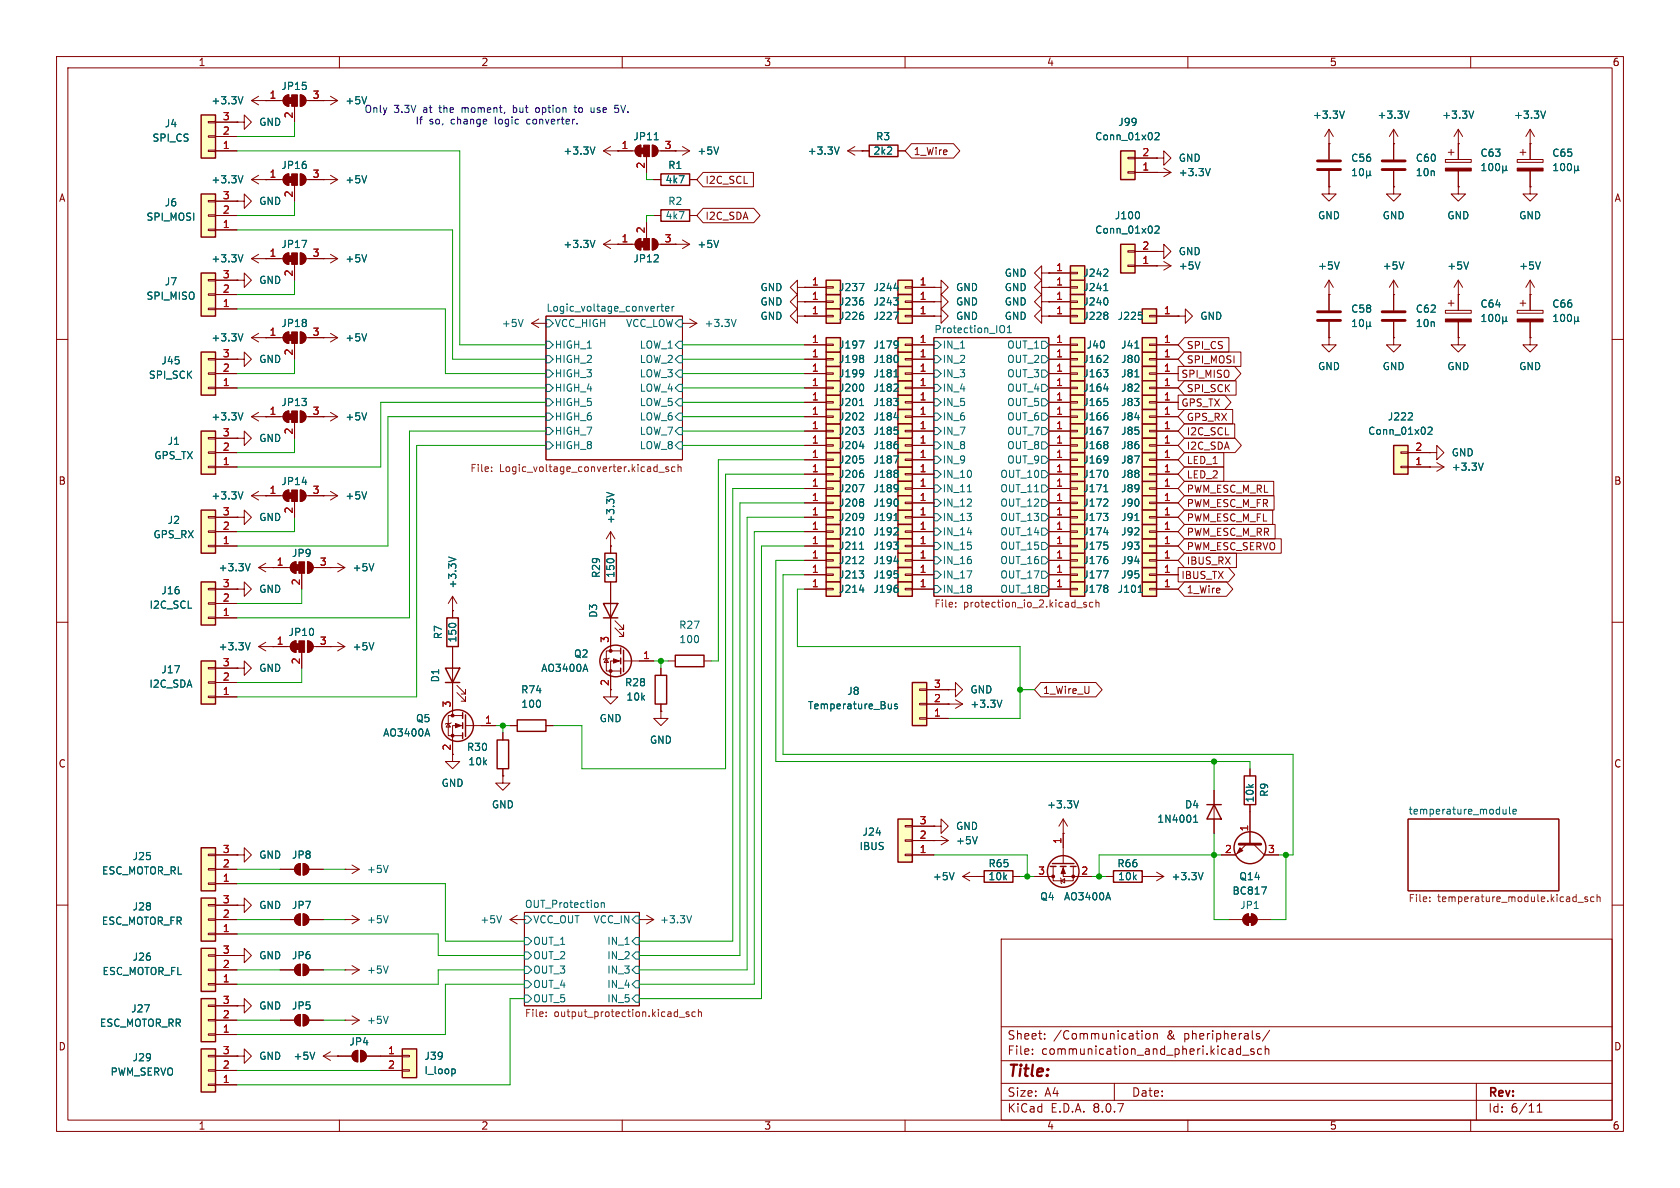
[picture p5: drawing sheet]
<svg xmlns="http://www.w3.org/2000/svg" width="297mm" height="210mm" viewBox="0 0 297 210" stroke-linecap="round" stroke-linejoin="round" font-family="sans-serif">
<defs><g id="words">
<text font-size="2.8" fill="#840000" x="178" y="190.9">Title:</text>
<g font-size="2.1" fill="#840000">
<text x="178" y="184">Sheet:</text>
<text x="186.2" y="184">/Communication</text>
<text x="206.3" y="184">&amp;</text>
<text x="209.5" y="184">pheripherals/</text>
<text x="178" y="186.7">File:</text>
<text x="184.1" y="186.7">communication_and_pheri.kicad_sch</text>
<text x="178" y="196.9">KiCad</text>
<text x="178" y="194.1">Size:</text>
<text x="184.7" y="194.1">A4</text>
<text x="185.7" y="196.9">E.D.A.</text>
<text x="193.3" y="196.9">8.0.7</text>
<text x="200" y="194.1">Date:</text>
<text x="263" y="194.3">Rev:</text>
<text x="263" y="196.9">Id:</text>
<text x="267.1" y="196.9">6/11</text>
</g>
<g font-size="1.8" fill="#840000">
<text x="35" y="11.9">1</text>
<text x="85" y="11.9">2</text>
<text x="135" y="11.9">3</text>
<text x="185" y="11.9">4</text>
<text x="235" y="11.9">5</text>
<text x="285" y="11.9">6</text>
<text x="161.4" y="27.6">1_Wire</text>
<text x="10.3" y="35.9">A</text>
<text x="124.6" y="32.7">I2C_SCL</text>
<text x="285.3" y="35.9">A</text>
<text x="124.6" y="39.1">I2C_SDA</text>
<text x="209.7" y="61.9">SPI_CS</text>
<text x="209.7" y="64.5">SPI_MOSI</text>
<text x="208.8" y="67">SPI_MISO</text>
<text x="209.7" y="69.5">SPI_SCK</text>
<text x="208.8" y="72.1">GPS_TX</text>
<text x="209.7" y="74.6">GPS_RX</text>
<text x="209.7" y="77.2">I2C_SCL</text>
<text x="209.7" y="82.2">LED_1</text>
<text x="209.7" y="79.7">I2C_SDA</text>
<text x="10.3" y="85.9">B</text>
<text x="209.7" y="84.8">LED_2</text>
<text x="209.7" y="89.9">PWM_ESC_M_FR</text>
<text x="209.7" y="87.3">PWM_ESC_M_RL</text>
<text x="285.3" y="85.9">B</text>
<text x="209.7" y="92.4">PWM_ESC_M_FL</text>
<text x="209.7" y="94.9">PWM_ESC_M_RR</text>
<text x="209.7" y="100">IBUS_RX</text>
<text x="209.7" y="97.5">PWM_ESC_SERVO</text>
<text x="208.8" y="102.6">IBUS_TX</text>
<text x="209.7" y="105.1">1_Wire</text>
<text x="184.3" y="122.9">1_Wire_U</text>
<text x="10.3" y="135.9">C</text>
<text x="285.3" y="135.9">C</text>
<text x="10.3" y="185.9">D</text>
<text x="285.3" y="185.9">D</text>
<text x="35" y="199.9">1</text>
<text x="85" y="199.9">2</text>
<text x="135" y="199.9">3</text>
<text x="185" y="199.9">4</text>
<text x="235" y="199.9">5</text>
<text x="285" y="199.9">6</text>
</g>
<g font-size="1.8" fill="#a90000">
<text x="47.6" y="17.5">1</text>
<text x="55.2" y="17.5">3</text>
<text x="39.3" y="23.9">2</text>
<text x="39.3" y="21.3">3</text>
<text x="51.8" y="21" transform="rotate(-90 51.8 21)">2</text>
<text x="39.3" y="26.4">1</text>
<text x="109.8" y="26.4">1</text>
<text x="114" y="29.9" transform="rotate(-90 114 29.9)">2</text>
<text x="117.4" y="26.4">3</text>
<text x="201.9" y="27.7">2</text>
<text x="39.3" y="35.3">3</text>
<text x="47.6" y="31.5">1</text>
<text x="51.8" y="35" transform="rotate(-90 51.8 35)">2</text>
<text x="55.2" y="31.5">3</text>
<text x="201.9" y="30.2">1</text>
<text x="39.3" y="40.4">1</text>
<text x="39.3" y="37.8">2</text>
<text x="114" y="41.3" transform="rotate(-90 114 41.3)">2</text>
<text x="47.6" y="45.5">1</text>
<text x="55.2" y="45.5">3</text>
<text x="109.8" y="42.9">1</text>
<text x="117.4" y="42.9">3</text>
<text x="201.9" y="46.7">1</text>
<text x="201.9" y="44.2">2</text>
<text x="39.3" y="51.8">2</text>
<text x="39.3" y="49.3">3</text>
<text x="51.8" y="49" transform="rotate(-90 51.8 49)">2</text>
<text x="143.4" y="53.1">1</text>
<text x="143.4" y="50.5">1</text>
<text x="162.5" y="50.5">1</text>
<text x="162.5" y="53.1">1</text>
<text x="186.6" y="50.5">1</text>
<text x="186.6" y="53.1">1</text>
<text x="186.6" y="48">1</text>
<text x="39.3" y="54.4">1</text>
<text x="47.6" y="59.4">1</text>
<text x="55.2" y="59.4">3</text>
<text x="143.4" y="55.6">1</text>
<text x="162.5" y="55.6">1</text>
<text x="186.6" y="55.6">1</text>
<text x="205.7" y="55.6">1</text>
<text x="39.3" y="65.8">2</text>
<text x="39.3" y="63.2">3</text>
<text x="51.8" y="62.9" transform="rotate(-90 51.8 62.9)">2</text>
<text x="143.4" y="65.8">1</text>
<text x="143.4" y="63.2">1</text>
<text x="143.4" y="60.7">1</text>
<text x="162.5" y="65.8">1</text>
<text x="162.5" y="63.2">1</text>
<text x="162.5" y="60.7">1</text>
<text x="186.6" y="65.8">1</text>
<text x="186.6" y="63.2">1</text>
<text x="186.6" y="60.7">1</text>
<text x="205.7" y="63.2">1</text>
<text x="205.7" y="60.7">1</text>
<text x="205.7" y="65.8">1</text>
<text x="39.3" y="68.3">1</text>
<text x="143.4" y="70.9">1</text>
<text x="143.4" y="68.3">1</text>
<text x="162.5" y="70.9">1</text>
<text x="162.5" y="68.3">1</text>
<text x="186.6" y="68.3">1</text>
<text x="186.6" y="70.9">1</text>
<text x="205.7" y="70.9">1</text>
<text x="205.7" y="68.3">1</text>
<text x="39.3" y="77.2">3</text>
<text x="47.6" y="73.4">1</text>
<text x="51.8" y="76.9" transform="rotate(-90 51.8 76.9)">2</text>
<text x="55.2" y="73.4">3</text>
<text x="143.4" y="75.9">1</text>
<text x="143.4" y="73.4">1</text>
<text x="162.5" y="73.4">1</text>
<text x="162.5" y="75.9">1</text>
<text x="186.6" y="73.4">1</text>
<text x="186.6" y="75.9">1</text>
<text x="205.7" y="75.9">1</text>
<text x="205.7" y="73.4">1</text>
<text x="39.3" y="82.3">1</text>
<text x="39.3" y="79.8">2</text>
<text x="143.4" y="83.6">1</text>
<text x="143.4" y="81">1</text>
<text x="143.4" y="78.5">1</text>
<text x="162.5" y="83.6">1</text>
<text x="162.5" y="78.5">1</text>
<text x="162.5" y="81">1</text>
<text x="186.6" y="81">1</text>
<text x="186.6" y="78.5">1</text>
<text x="186.6" y="83.6">1</text>
<text x="205.7" y="81">1</text>
<text x="205.7" y="83.6">1</text>
<text x="205.7" y="78.5">1</text>
<text x="250.1" y="82.3">1</text>
<text x="250.1" y="79.8">2</text>
<text x="47.6" y="87.4">1</text>
<text x="55.2" y="87.4">3</text>
<text x="143.4" y="88.6">1</text>
<text x="143.4" y="86.1">1</text>
<text x="162.5" y="86.1">1</text>
<text x="162.5" y="88.6">1</text>
<text x="186.6" y="86.1">1</text>
<text x="186.6" y="88.6">1</text>
<text x="205.7" y="86.1">1</text>
<text x="205.7" y="88.6">1</text>
<text x="39.3" y="93.7">2</text>
<text x="39.3" y="91.2">3</text>
<text x="51.8" y="90.9" transform="rotate(-90 51.8 90.9)">2</text>
<text x="143.4" y="93.7">1</text>
<text x="143.4" y="91.2">1</text>
<text x="162.5" y="91.2">1</text>
<text x="162.5" y="93.7">1</text>
<text x="186.6" y="91.2">1</text>
<text x="186.6" y="93.7">1</text>
<text x="205.7" y="93.7">1</text>
<text x="205.7" y="91.2">1</text>
<text x="39.3" y="96.3">1</text>
<text x="48.8" y="100.1">1</text>
<text x="56.4" y="100.1">3</text>
<text x="143.4" y="96.3">1</text>
<text x="143.4" y="98.8">1</text>
<text x="143.4" y="101.3">1</text>
<text x="162.5" y="98.8">1</text>
<text x="162.5" y="96.3">1</text>
<text x="162.5" y="101.3">1</text>
<text x="186.6" y="98.8">1</text>
<text x="186.6" y="101.3">1</text>
<text x="186.6" y="96.3">1</text>
<text x="205.7" y="101.3">1</text>
<text x="205.7" y="96.3">1</text>
<text x="205.7" y="98.8">1</text>
<text x="39.3" y="106.4">2</text>
<text x="39.3" y="103.9">3</text>
<text x="53.1" y="103.6" transform="rotate(-90 53.1 103.6)">2</text>
<text x="143.4" y="103.9">1</text>
<text x="162.5" y="103.9">1</text>
<text x="186.6" y="103.9">1</text>
<text x="205.7" y="103.9">1</text>
<text x="39.3" y="109">1</text>
<text x="107.7" y="113.7" transform="rotate(-90 107.7 113.7)">3</text>
<text x="39.3" y="117.9">3</text>
<text x="48.8" y="114">1</text>
<text x="53.1" y="117.5" transform="rotate(-90 53.1 117.5)">2</text>
<text x="56.4" y="114">3</text>
<text x="113.6" y="116.6">1</text>
<text x="39.3" y="122.9">1</text>
<text x="39.3" y="120.4">2</text>
<text x="79.8" y="125.2" transform="rotate(-90 79.8 125.2)">3</text>
<text x="107.7" y="121.4" transform="rotate(-90 107.7 121.4)">2</text>
<text x="165" y="124.2">2</text>
<text x="165" y="121.7">3</text>
<text x="85.7" y="128">1</text>
<text x="165" y="126.7">1</text>
<text x="79.8" y="132.8" transform="rotate(-90 79.8 132.8)">2</text>
<text x="162.5" y="148.3">2</text>
<text x="162.5" y="145.8">3</text>
<text x="187.7" y="149.3" transform="rotate(-90 187.7 149.3)">1</text>
<text x="220.7" y="147.1" transform="rotate(-90 220.7 147.1)">1</text>
<text x="39.3" y="156">1</text>
<text x="39.3" y="153.4">2</text>
<text x="39.3" y="150.9">3</text>
<text x="162.5" y="150.9">1</text>
<text x="183.4" y="154.7">3</text>
<text x="191.1" y="154.7">2</text>
<text x="216.5" y="150.9">2</text>
<text x="224.1" y="150.9">3</text>
<text x="39.3" y="159.8">3</text>
<text x="39.3" y="164.8">1</text>
<text x="39.3" y="162.3">2</text>
<text x="39.3" y="173.7">1</text>
<text x="39.3" y="171.2">2</text>
<text x="39.3" y="168.7">3</text>
<text x="39.3" y="177.5">3</text>
<text x="39.3" y="182.6">1</text>
<text x="39.3" y="180.1">2</text>
<text x="39.3" y="191.5">1</text>
<text x="39.3" y="189">2</text>
<text x="39.3" y="186.4">3</text>
<text x="68.5" y="186.4">1</text>
<text x="68.5" y="189">2</text>
</g>
<g font-size="1.8" fill="#006464">
<text x="49.6" y="16.1">JP15</text>
<text x="29" y="22.7">J4</text>
<text x="37.3" y="18.6">+3.3V</text>
<text x="45.7" y="22.5">GND</text>
<text x="61" y="18.6">+5V</text>
<text x="197.6" y="22.5">J99</text>
<text x="232" y="21.2">+3.3V</text>
<text x="243.4" y="21.2">+3.3V</text>
<text x="254.9" y="21.2">+3.3V</text>
<text x="267.6" y="21.2">+3.3V</text>
<text x="26.9" y="25.2">SPI_CS</text>
<text x="99.5" y="27.5">+3.3V</text>
<text x="111.9" y="25">JP11</text>
<text x="123.2" y="27.5">+5V</text>
<text x="142.7" y="27.5">+3.3V</text>
<text x="154.3" y="27.5">2k2</text>
<text x="154.8" y="25">R3</text>
<text x="193.5" y="25">Conn_01x02</text>
<text x="208.3" y="28.8">GND</text>
<text x="238.8" y="28.8">C56</text>
<text x="250.2" y="28.8">C60</text>
<text x="261.6" y="27.9">C63</text>
<text x="274.3" y="27.9">C65</text>
<text x="37.3" y="32.6">+3.3V</text>
<text x="49.6" y="30.1">JP16</text>
<text x="61" y="32.6">+5V</text>
<text x="117.6" y="32.6">4k7</text>
<text x="118" y="30.1">R1</text>
<text x="208.3" y="31.3">+3.3V</text>
<text x="250.2" y="31.3">10n</text>
<text x="25.8" y="39.2">SPI_MOSI</text>
<text x="29" y="36.7">J6</text>
<text x="45.7" y="36.4">GND</text>
<text x="117.6" y="39">4k7</text>
<text x="118" y="36.4">R2</text>
<text x="193.5" y="41.5">Conn_01x02</text>
<text x="197" y="39">J100</text>
<text x="232.9" y="39">GND</text>
<text x="244.3" y="39">GND</text>
<text x="255.8" y="39">GND</text>
<text x="268.5" y="39">GND</text>
<text x="37.3" y="46.6">+3.3V</text>
<text x="49.6" y="44">JP17</text>
<text x="61" y="46.6">+5V</text>
<text x="99.5" y="44">+3.3V</text>
<text x="111.9" y="46.6">JP12</text>
<text x="123.2" y="44">+5V</text>
<text x="208.3" y="45.3">GND</text>
<text x="208.3" y="47.9">+5V</text>
<text x="232.9" y="47.9">+5V</text>
<text x="244.3" y="47.9">+5V</text>
<text x="255.8" y="47.9">+5V</text>
<text x="268.5" y="47.9">+5V</text>
<text x="25.8" y="53.2">SPI_MISO</text>
<text x="29" y="50.6">J7</text>
<text x="45.7" y="50.4">GND</text>
<text x="134.3" y="51.7">GND</text>
<text x="148.2" y="51.7">J237</text>
<text x="154.3" y="51.7">J244</text>
<text x="168.9" y="51.7">GND</text>
<text x="177.5" y="49.1">GND</text>
<text x="177.5" y="51.7">GND</text>
<text x="191.4" y="51.7">J241</text>
<text x="191.4" y="49.1">J242</text>
<text x="49.6" y="58">JP18</text>
<text x="88.6" y="58">+5V</text>
<text x="96.5" y="55.2">Logic_voltage_converter</text>
<text x="98" y="58">VCC_HIGH</text>
<text x="110.6" y="58">VCC_LOW</text>
<text x="124.5" y="58">+3.3V</text>
<text x="134.3" y="54.2">GND</text>
<text x="134.3" y="56.7">GND</text>
<text x="148.2" y="54.2">J236</text>
<text x="148.2" y="56.7">J226</text>
<text x="154.3" y="56.7">J227</text>
<text x="154.3" y="54.2">J243</text>
<text x="165.1" y="59">Protection_IO1</text>
<text x="168.9" y="56.7">GND</text>
<text x="168.9" y="54.2">GND</text>
<text x="177.5" y="54.2">GND</text>
<text x="177.5" y="56.7">GND</text>
<text x="191.4" y="54.2">J240</text>
<text x="191.4" y="56.7">J228</text>
<text x="197.5" y="56.7">J225</text>
<text x="212.1" y="56.7">GND</text>
<text x="238.8" y="55.5">C58</text>
<text x="250.2" y="55.5">C62</text>
<text x="250.2" y="58">10n</text>
<text x="261.6" y="54.6">C64</text>
<text x="274.3" y="54.6">C66</text>
<text x="28.4" y="64.6">J45</text>
<text x="37.3" y="60.6">+3.3V</text>
<text x="45.7" y="64.4">GND</text>
<text x="61" y="60.6">+5V</text>
<text x="98" y="64.4">HIGH_2</text>
<text x="98" y="61.8">HIGH_1</text>
<text x="113" y="64.4">LOW_2</text>
<text x="113" y="61.8">LOW_1</text>
<text x="148.2" y="64.4">J198</text>
<text x="148.2" y="61.8">J197</text>
<text x="154.3" y="64.4">J180</text>
<text x="154.3" y="61.8">J179</text>
<text x="166.6" y="64.4">IN_2</text>
<text x="166.6" y="61.8">IN_1</text>
<text x="178" y="64.4">OUT_2</text>
<text x="178" y="61.8">OUT_1</text>
<text x="191.4" y="64.4">J162</text>
<text x="192" y="61.8">J40</text>
<text x="198.1" y="64.4">J80</text>
<text x="198.1" y="61.8">J41</text>
<text x="232.9" y="65.6">GND</text>
<text x="244.3" y="65.6">GND</text>
<text x="255.8" y="65.6">GND</text>
<text x="268.5" y="65.6">GND</text>
<text x="26.2" y="67.2">SPI_SCK</text>
<text x="49.6" y="72">JP13</text>
<text x="98" y="66.9">HIGH_3</text>
<text x="98" y="69.4">HIGH_4</text>
<text x="98" y="72">HIGH_5</text>
<text x="113" y="72">LOW_5</text>
<text x="113" y="69.4">LOW_4</text>
<text x="113" y="66.9">LOW_3</text>
<text x="148.2" y="66.9">J199</text>
<text x="148.2" y="72">J201</text>
<text x="148.2" y="69.4">J200</text>
<text x="154.3" y="72">J183</text>
<text x="154.3" y="69.4">J182</text>
<text x="154.3" y="66.9">J181</text>
<text x="166.6" y="69.4">IN_4</text>
<text x="166.6" y="66.9">IN_3</text>
<text x="166.6" y="72">IN_5</text>
<text x="178" y="69.4">OUT_4</text>
<text x="178" y="66.9">OUT_3</text>
<text x="178" y="72">OUT_5</text>
<text x="191.4" y="69.4">J164</text>
<text x="191.4" y="66.9">J163</text>
<text x="191.4" y="72">J165</text>
<text x="198.1" y="72">J83</text>
<text x="198.1" y="66.9">J81</text>
<text x="198.1" y="69.4">J82</text>
<text x="37.3" y="74.5">+3.3V</text>
<text x="61" y="74.5">+5V</text>
<text x="98" y="74.5">HIGH_6</text>
<text x="98" y="77.1">HIGH_7</text>
<text x="113" y="74.5">LOW_6</text>
<text x="113" y="77.1">LOW_7</text>
<text x="148.2" y="77.1">J203</text>
<text x="148.2" y="74.5">J202</text>
<text x="154.3" y="74.5">J184</text>
<text x="154.3" y="77.1">J185</text>
<text x="166.6" y="74.5">IN_6</text>
<text x="166.6" y="77.1">IN_7</text>
<text x="178" y="74.5">OUT_6</text>
<text x="178" y="77.1">OUT_7</text>
<text x="191.4" y="74.5">J166</text>
<text x="191.4" y="77.1">J167</text>
<text x="198.1" y="77.1">J85</text>
<text x="198.1" y="74.5">J84</text>
<text x="241.8" y="77.1">Conn_01x02</text>
<text x="245.3" y="74.5">J222</text>
<text x="27.2" y="81.4">GPS_TX</text>
<text x="29.5" y="78.8">J1</text>
<text x="45.7" y="78.3">GND</text>
<text x="98" y="79.6">HIGH_8</text>
<text x="113" y="79.6">LOW_8</text>
<text x="148.2" y="82.1">J205</text>
<text x="148.2" y="79.6">J204</text>
<text x="154.3" y="79.6">J186</text>
<text x="154.3" y="82.1">J187</text>
<text x="166.6" y="79.6">IN_8</text>
<text x="166.6" y="82.1">IN_9</text>
<text x="178" y="79.6">OUT_8</text>
<text x="178" y="82.1">OUT_9</text>
<text x="191.4" y="82.1">J169</text>
<text x="191.4" y="79.6">J168</text>
<text x="198.1" y="82.1">J87</text>
<text x="198.1" y="79.6">J86</text>
<text x="256.5" y="80.9">GND</text>
<text x="256.5" y="83.4">+3.3V</text>
<text x="37.3" y="88.5">+3.3V</text>
<text x="49.6" y="86">JP14</text>
<text x="61" y="88.5">+5V</text>
<text x="148.2" y="84.7">J206</text>
<text x="148.2" y="89.8">J208</text>
<text x="148.2" y="87.2">J207</text>
<text x="154.3" y="84.7">J188</text>
<text x="154.3" y="87.2">J189</text>
<text x="154.3" y="89.8">J190</text>
<text x="166.6" y="84.7">IN_10</text>
<text x="166.6" y="87.2">IN_11</text>
<text x="166.6" y="89.8">IN_12</text>
<text x="176.7" y="84.7">OUT_10</text>
<text x="176.7" y="87.2">OUT_11</text>
<text x="176.7" y="89.8">OUT_12</text>
<text x="191.4" y="87.2">J171</text>
<text x="191.4" y="84.7">J170</text>
<text x="191.4" y="89.8">J172</text>
<text x="198.1" y="87.2">J89</text>
<text x="198.1" y="89.8">J90</text>
<text x="198.1" y="84.7">J88</text>
<text x="27" y="95.4">GPS_RX</text>
<text x="29.5" y="92.8">J2</text>
<text x="45.7" y="92.3">GND</text>
<text x="108.8" y="92.7" transform="rotate(-90 108.8 92.7)">+3.3V</text>
<text x="148.2" y="94.8">J210</text>
<text x="148.2" y="92.3">J209</text>
<text x="154.3" y="92.3">J191</text>
<text x="154.3" y="94.8">J192</text>
<text x="166.6" y="92.3">IN_13</text>
<text x="166.6" y="94.8">IN_14</text>
<text x="176.7" y="92.3">OUT_13</text>
<text x="176.7" y="94.8">OUT_14</text>
<text x="191.4" y="92.3">J173</text>
<text x="191.4" y="94.8">J174</text>
<text x="198.1" y="94.8">J92</text>
<text x="198.1" y="92.3">J91</text>
<text x="38.6" y="101.2">+3.3V</text>
<text x="51.5" y="98.7">JP9</text>
<text x="62.2" y="101.2">+5V</text>
<text x="148.2" y="97.4">J211</text>
<text x="148.2" y="99.9">J212</text>
<text x="154.3" y="99.9">J194</text>
<text x="154.3" y="97.4">J193</text>
<text x="166.6" y="97.4">IN_15</text>
<text x="166.6" y="99.9">IN_16</text>
<text x="176.7" y="97.4">OUT_15</text>
<text x="176.7" y="99.9">OUT_16</text>
<text x="191.4" y="99.9">J176</text>
<text x="191.4" y="97.4">J175</text>
<text x="198.1" y="97.4">J93</text>
<text x="198.1" y="99.9">J94</text>
<text x="26.3" y="107.8">I2C_SCL</text>
<text x="28.4" y="105.3">J16</text>
<text x="45.7" y="105">GND</text>
<text x="80.9" y="104.1" transform="rotate(-90 80.9 104.1)">+3.3V</text>
<text x="106.3" y="102.3" transform="rotate(-90 106.3 102.3)">R29</text>
<text x="108.8" y="102.2" transform="rotate(-90 108.8 102.2)">150</text>
<text x="148.2" y="102.5">J213</text>
<text x="148.2" y="105">J214</text>
<text x="154.3" y="102.5">J195</text>
<text x="154.3" y="105">J196</text>
<text x="166.6" y="102.5">IN_17</text>
<text x="166.6" y="105">IN_18</text>
<text x="176.7" y="102.5">OUT_17</text>
<text x="176.7" y="105">OUT_18</text>
<text x="191.4" y="102.5">J177</text>
<text x="191.4" y="105">J178</text>
<text x="197.5" y="105">J101</text>
<text x="198.1" y="102.5">J95</text>
<text x="50.9" y="112.6">JP10</text>
<text x="78.3" y="113.1" transform="rotate(-90 78.3 113.1)">R7</text>
<text x="80.9" y="113.7" transform="rotate(-90 80.9 113.7)">150</text>
<text x="105.8" y="109.3" transform="rotate(-90 105.8 109.3)">D3</text>
<text x="120" y="111.4">R27</text>
<text x="120" y="113.9">100</text>
<text x="28.4" y="119.2">J17</text>
<text x="38.6" y="115.2">+3.3V</text>
<text x="45.7" y="119">GND</text>
<text x="62.2" y="115.2">+5V</text>
<text x="95.6" y="119">AO3400A</text>
<text x="101.4" y="116.4">Q2</text>
<text x="26.3" y="121.8">I2C_SDA</text>
<text x="77.8" y="120.7" transform="rotate(-90 77.8 120.7)">D1</text>
<text x="92" y="122.8">R74</text>
<text x="92.1" y="125.3">100</text>
<text x="110.4" y="121.5">R28</text>
<text x="110.6" y="124.1">10k</text>
<text x="142.7" y="125.6">Temperature_Bus</text>
<text x="149.7" y="123">J8</text>
<text x="171.5" y="122.8">GND</text>
<text x="171.5" y="125.3">+3.3V</text>
<text x="67.6" y="130.4">AO3400A</text>
<text x="73.4" y="127.9">Q5</text>
<text x="105.9" y="127.9">GND</text>
<text x="114.8" y="131.7">GND</text>
<text x="82.5" y="132.9">R30</text>
<text x="82.7" y="135.5">10k</text>
<text x="78" y="139.3">GND</text>
<text x="86.9" y="143.1">GND</text>
<text x="185" y="143.1">+3.3V</text>
<text x="209.4" y="143.1">D4</text>
<text x="221.8" y="142" transform="rotate(-90 221.8 142)">10k</text>
<text x="224.4" y="141" transform="rotate(-90 224.4 141)">R9</text>
<text x="152.4" y="147.9">J24</text>
<text x="168.9" y="146.9">GND</text>
<text x="168.9" y="149.5">+5V</text>
<text x="204.5" y="145.6">1N4001</text>
<text x="248.9" y="144.1">temperature_module</text>
<text x="17.9" y="154.8">ESC_MOTOR_RL</text>
<text x="23.4" y="152.2">J25</text>
<text x="45.7" y="152">GND</text>
<text x="51.5" y="152">JP8</text>
<text x="64.8" y="154.5">+5V</text>
<text x="151.9" y="150.5">IBUS</text>
<text x="164.8" y="155.8">+5V</text>
<text x="174.6" y="155.8">10k</text>
<text x="174.7" y="153.5">R65</text>
<text x="197.4" y="153.5">R66</text>
<text x="197.6" y="155.8">10k</text>
<text x="207" y="155.8">+3.3V</text>
<text x="219" y="155.8">Q14</text>
<text x="23.4" y="161.1">J28</text>
<text x="45.7" y="160.9">GND</text>
<text x="51.5" y="160.9">JP7</text>
<text x="92.7" y="160.6">OUT_Protection</text>
<text x="183.8" y="159.4">Q4</text>
<text x="188" y="159.4">AO3400A</text>
<text x="217.8" y="158.3">BC817</text>
<text x="219.2" y="160.9">JP1</text>
<text x="17.9" y="163.7">ESC_MOTOR_FR</text>
<text x="64.8" y="163.4">+5V</text>
<text x="84.8" y="163.4">+5V</text>
<text x="94.2" y="163.4">VCC_OUT</text>
<text x="94.2" y="167.2">OUT_1</text>
<text x="104.8" y="163.4">VCC_IN</text>
<text x="107.3" y="167.2">IN_1</text>
<text x="116.6" y="163.4">+3.3V</text>
<text x="18" y="172.6">ESC_MOTOR_FL</text>
<text x="23.4" y="170">J26</text>
<text x="45.7" y="169.8">GND</text>
<text x="51.5" y="169.8">JP6</text>
<text x="64.8" y="172.3">+5V</text>
<text x="94.2" y="172.3">OUT_3</text>
<text x="94.2" y="169.8">OUT_2</text>
<text x="107.3" y="169.8">IN_2</text>
<text x="107.3" y="172.3">IN_3</text>
<text x="23.1" y="179.2">J27</text>
<text x="45.7" y="178.7">GND</text>
<text x="51.5" y="178.7">JP5</text>
<text x="94.2" y="177.4">OUT_5</text>
<text x="94.2" y="174.9">OUT_4</text>
<text x="107.3" y="177.4">IN_5</text>
<text x="107.3" y="174.9">IN_4</text>
<text x="17.6" y="181.7">ESC_MOTOR_RR</text>
<text x="61.7" y="185">JP4</text>
<text x="64.8" y="181.2">+5V</text>
<text x="19.5" y="190.3">PWM_SERVO</text>
<text x="23.4" y="187.8">J29</text>
<text x="45.7" y="187.6">GND</text>
<text x="51.8" y="187.6">+5V</text>
<text x="74.9" y="187.6">J39</text>
<text x="74.9" y="190.1">I_loop</text>
</g>
<g font-size="1.8" fill="#0000c2">
<text x="64.3" y="20.2">Only</text>
<text x="69.6" y="20.2">3.3V</text>
<text x="73.4" y="22.2">If</text>
<text x="74.9" y="20.2">at</text>
<text x="75.9" y="22.2">so,</text>
<text x="78" y="20.2">the</text>
<text x="79.8" y="22.2">change</text>
<text x="82.1" y="20.2">moment,</text>
<text x="87.8" y="22.2">logic</text>
<text x="91.4" y="20.2">but</text>
<text x="93.6" y="22.2">converter.</text>
<text x="95.6" y="20.2">option</text>
<text x="102.7" y="20.2">to</text>
<text x="105.7" y="20.2">use</text>
<text x="110.1" y="20.2">5V.</text>
</g>
<g font-size="1.8" fill="#725600">
<text x="83.1" y="83.8">File:</text>
<text x="88.3" y="83.8">Logic_voltage_converter.kicad_sch</text>
<text x="165.1" y="107.7">File:</text>
<text x="170.3" y="107.7">protection_io_2.kicad_sch</text>
<text x="248.9" y="159.8">File:</text>
<text x="254.1" y="159.8">temperature_module.kicad_sch</text>
<text x="92.7" y="180.1">File:</text>
<text x="97.9" y="180.1">output_protection.kicad_sch</text>
</g>
</g></defs>
<g fill="none" stroke="#840000" stroke-width=".18">
<path d="M10 10h277v190h-277zM12 12h273v186h-273zM44.4 17.8h2.6M44.4 17.8l1.3 .7M45.7 17l-1.3 .8M47 17.8h.1M60 10v2M110 10v2M160 10v2M210 10v2M260 10v2M96.5 55.9h24.1v25.4h-24.1z"/>
<path d="M165.1 59.7h20.3v45.7h-20.3zM10 60h2M285 60h2M10 110h2M285 110h2M248.9 144.8h26.7v12.7h-26.7zM10 160h2M92.7 161.3h20.3v16.5h-20.3zM177 166h108v32h-108zM285 160h2M60 198v2M110 198v2"/>
<path d="M160 198v2M177 194.5h108M177 191.5h108M177 187.5h108M177 181.5h108M182.5 186.3v.1M182.5 185.5v.1M184.7 183.6v.1M184.7 182.8v.1M197 191.5v3M201.9 182.2v.1M202.7 182.8l.3-.1 .3 .3v.4l-.3 .3-.3-.1-.2-.2v-.4z"/>
<path d="M204 182.8l.2-.1 .3 .1 .1 .9M204 182.7v1M210 198v2M218.9 185.4l.4 .1M219.3 184.9v1.5M219.3 186.3l-.4 .1M219.7 186.5h1.1M221.7 185.5l-.4-.1-.2 .2 .1 .2 .5 .2v.3h-.6M222.2 182.8h.5M222.2 183.1l.5 .2v.1v.2l-.5 .1M223 185.5l-.4-.1-.3 .3v.4l.2 .2h.5M223.7 185.5l.2-.1 .3 .1 .1 .9"/>
<path d="M223.7 184.9v1.5M224.5 182.1l-1.3 2M260 198v2M261 191.5v6.5M271.7 196.6h.9M271.7 195.5l.5-.4v1.5"/>
</g>
<g fill="none" stroke="#006464" stroke-width=".18">
<path d="M42.9 17.1l-.4 1.3M96.5 56.5h.7l.6 .7-.6 .6h-.7zM116.6 54.2h-.3M116.8 54.2h.5M117 53.7v1.1l.3 .2M117.7 54.6l.6-.1-.1-.3h-.4l-.1 .1v.6h.5M118.8 54.2v.8M119.2 54.2l-.4 .2M120 56.5h.6v1.3h-.6l-.6-.6zM177.1 57.5a.43 .43 0 0 1 .5 .5v.4a.43 .43 0 0 1-.5 .4M178.1 58.8h.7M178.1 57.9l.3-.4v1.3"/>
<path d="M96.5 65.4h.7l.6 .6-.6 .7h-.7zM96.5 67.9h.7l.6 .7-.6 .6h-.7zM96.5 70.5h.7l.6 .6-.6 .7h-.7zM96.5 73h.7l.6 .7-.6 .6h-.7zM96.5 78.1h.7l.6 .6-.6 .7h-.7zM96.5 75.6h.7l.6 .6-.6 .6h-.7zM96.5 62.9h.7l.6 .6-.6 .6h-.7zM96.5 60.3h.7l.6 .7-.6 .6h-.7zM119.4 71.1l.6-.6h.6v1.3h-.6zM119.4 76.2l.6-.6h.6v1.2h-.6zM119.4 66l.6-.6h.6v1.3h-.6zM120 73h.6v1.3h-.6l-.6-.6z"/>
<path d="M120 78.1h.6v1.3h-.6l-.6-.7zM120 67.9h.6v1.3h-.6l-.6-.6zM120 62.9h.6v1.2h-.6l-.6-.6zM120 60.3h.6v1.3h-.6l-.6-.6zM165.1 67.9h.6l.7 .7-.7 .6h-.6zM165.1 65.4h.6l.7 .6-.7 .7h-.6zM165.1 73h.6l.7 .7-.7 .6h-.6zM165.1 70.5h.6l.7 .6-.7 .7h-.6zM165.1 62.9h.6l.7 .6-.7 .6h-.6zM165.1 60.3h.6l.7 .7-.7 .6h-.6zM165.1 78.1h.6l.7 .6-.7 .7h-.6zM165.1 75.6h.6l.7 .6-.7 .6h-.6z"/>
<path d="M184.1 67.9h.7l.6 .7-.6 .6h-.7zM184.1 65.4h.7l.6 .6-.6 .7h-.7zM184.1 73h.7l.6 .7-.6 .6h-.7zM184.1 70.5h.7l.6 .6-.6 .7h-.7zM184.1 62.9h.7l.6 .6-.6 .6h-.7zM184.1 60.3h.7l.6 .7-.6 .6h-.7zM184.1 78.1h.7l.6 .6-.6 .7h-.7zM184.1 75.6h.7l.6 .6-.6 .6h-.7zM165.1 83.2h.6l.7 .6-.7 .7h-.6zM165.1 80.6h.6l.7 .7-.7 .6h-.6zM165.1 85.7h.6l.7 .7-.7 .6h-.6zM165.1 88.3h.6l.7 .6-.7 .6h-.6z"/>
<path d="M165.1 90.8h.6l.7 .6-.7 .7h-.6zM165.1 93.3h.6l.7 .7-.7 .6h-.6zM165.1 95.9h.6l.7 .6-.7 .7h-.6zM165.1 98.4h.6l.7 .7-.7 .6h-.6zM171 86.9h.7M184.1 83.2h.7l.6 .6-.6 .7h-.7zM184.1 85.7h.7l.6 .7-.6 .6h-.7zM184.1 80.6h.7l.6 .7-.6 .6h-.7zM184.1 88.3h.7l.6 .6-.6 .6h-.7zM184.1 90.8h.7l.6 .6-.6 .7h-.7zM184.1 93.3h.7l.6 .7-.6 .6h-.7zM184.1 95.9h.7l.6 .6-.6 .7h-.7z"/>
<path d="M184.1 98.4h.7l.6 .7-.6 .6h-.7zM165.1 101h.6l.7 .6-.7 .6h-.6zM165.1 103.5h.6l.7 .6-.7 .7h-.6zM184.1 101h.7l.6 .6-.6 .6h-.7zM184.1 103.5h.7l.6 .6-.6 .7h-.7zM106.3 159.6v.8M106.3 159.7l.2-.1h.3v.8M266.3 143.1v.8M266.3 143.8l-.2 .1-.3-.1M266.9 142.6v1.1l.1 .2M267.5 143.5l.6-.1-.1-.3h-.4l-.1 .1v.6h.5M92.7 175.9h.6l.7 .6-.7 .7h-.6z"/>
<path d="M92.7 161.9h.6l.7 .7-.7 .6h-.6zM92.7 170.8h.6l.7 .7-.7 .6h-.6zM92.7 173.4h.6l.7 .6-.7 .6h-.6zM92.7 168.3h.6l.7 .6-.7 .6h-.6zM92.7 165.7h.6l.7 .7-.7 .6h-.6zM111.8 168.9l.6-.6h.6v1.2h-.6zM112.4 161.9h.6v1.3h-.6l-.6-.6zM112.4 175.9h.6v1.3h-.6l-.6-.7zM112.4 165.7h.6v1.3h-.6l-.6-.6zM112.4 173.4h.6v1.2h-.6l-.6-.6zM112.4 170.8h.6v1.3h-.6l-.6-.6z"/>
</g>
<g fill="none" stroke="#725600" stroke-width=".18">
<path d="M86.9 83.2v.2M86.9 82.6v.1M116.5 83.5h.9M118.2 82.6l-.3-.1-.2 .2 .1 .2 .4 .1v.3h-.5M119.3 82.6l-.3-.1-.3 .3 .1 .5h.5M119.9 82.6l.1-.1 .4 .1v.8M119.9 82.1v1.3M168.9 107.2v.1M168.9 106.5v.2M190.4 107.4h.9M192.1 106.5h-.4l-.1 .2v.1l.5 .2v.3h-.5M193.2 106.5h-.4l-.2 .2 .1 .6h.5"/>
<path d="M193.7 106.6l.2-.1h.3l.1 .8M193.7 106v1.3M252.8 159.3v.1M252.8 158.6v.1M279 159.5h.9M280.6 158.6l-.3-.1-.1 .2v.2l.4 .1v.3h-.4M281.8 158.6l-.4-.1-.2 .3 .1 .5h.5M282.3 158.7l.2-.2 .3 .1 .1 .8M282.3 158.1v1.3M96.6 179.6v.1M96.6 178.9v.1M120.1 179.8h1"/>
<path d="M121.8 178.9h-.3l-.2 .1 .1 .2 .4 .1v.3h-.5M122.9 178.9h-.3l-.3 .2 .1 .5h.5M123.5 179l.2-.1h.3v.8M123.5 178.4v1.3"/>
</g>
<path d="M158.7 82.6h2.6v2.5h-2.6z" fill="#ffffc2"/>
<path d="M41.9 49.5h1.3v1.3l1.2-1.3-1.2-1.2v1.2M41.9 49.5h.1M160 83.7h1.3v.2h-1.3zM161.3 83.8h3.8" fill="none" stroke="#840000" stroke-width=".18"/>
<path d="M158.7 82.6h2.6v2.5h-2.6z" fill="none" stroke="#840000" stroke-width=".25"/>
<path d="M158.7 83.2l.1 .2-.1 .2M158.7 83.7l.1 .2-.1 .4" fill="none" stroke="#006464" stroke-width=".18"/>
<path d="M158.7 69.9h2.6v2.5h-2.6z" fill="#ffffc2"/>
<path d="M160 71h1.3v.2h-1.3zM161.3 71.1h3.8" fill="none" stroke="#840000" stroke-width=".18"/>
<path d="M158.7 69.9h2.6v2.5h-2.6z" fill="none" stroke="#840000" stroke-width=".25"/>
<path d="M158 70.4h.8l-.4 .5M158.7 71l.1 .2-.1 .4" fill="none" stroke="#006464" stroke-width=".18"/>
<path d="M158.7 77.5h2.6v2.5h-2.6z" fill="#ffffc2"/>
<path d="M47 31.8h3M50.3 31l.8-.3v2.1a1.02 1.02 0 0 1-1-.7 1.02 1.02 0 0 1 .2-1.1zM52.1 32.8v2.8M53.1 30.7a1.02 1.02 0 0 1 1 1.1 1.02 1.02 0 0 1-1 1zM54.1 31.8h3M47 45.7h3M50.3 45l.8-.3v2a1.02 1.02 0 0 1-1-.6 1.02 1.02 0 0 1 .2-1.1zM52.1 46.7v2.8M53.1 44.7a1.02 1.02 0 0 1 1 1 1.02 1.02 0 0 1-1 1zM54.1 45.7h3M160 78.6h1.3v.3h-1.3zM161.3 78.7h3.8" fill="none" stroke="#840000" stroke-width=".18"/>
<path d="M158.7 77.5h2.6v2.5h-2.6z" fill="none" stroke="#840000" stroke-width=".25"/>
<path d="M158.7 78.6l.1 .2-.1 .5" fill="none" stroke="#006464" stroke-width=".18"/>
<g fill="#840000" stroke="#840000" stroke-width=".18">
<path d="M51.1 45.2h.5v1h-.5z"/>
<path d="M50.3 45l.8-.3v2a1.02 1.02 0 0 1-1-.6 1.02 1.02 0 0 1 .2-1.1z"/>
<path d="M51.6 44.7h1v2h-1z"/>
<path d="M53.1 44.7a1.02 1.02 0 0 1 1 1 1.02 1.02 0 0 1-1 1z"/>
<path d="M51.1 31.2h.5v1.1h-.5z"/>
<path d="M50.3 31l.8-.3v2.1a1.02 1.02 0 0 1-1-.7 1.02 1.02 0 0 1 .2-1.1z"/>
<path d="M51.6 30.7h1v2.1h-1z"/>
<path d="M53.1 30.7a1.02 1.02 0 0 1 1 1.1 1.02 1.02 0 0 1-1 1z"/>
</g>
<path d="M158.7 72.4h2.6v2.5h-2.6z" fill="#ffffc2"/>
<path d="M57.1 17.8h.1M57.1 17.8h2.6M58.4 17l1.3 .8M59.7 17.8l-1.3 .7M41.9 35.6h1.3v1.2l1.2-1.2-1.2-1.3v1.3M41.9 35.6h.1M44.4 31.8h2.6M44.4 31.8l1.3 .7M45.7 31l-1.3 .8M47 31.8h.1M160 73.5h1.3v.3h-1.3zM161.3 73.7h3.8" fill="none" stroke="#840000" stroke-width=".18"/>
<path d="M158.7 72.4h2.6v2.5h-2.6z" fill="none" stroke="#840000" stroke-width=".25"/>
<path d="M64.8 17.1l-.4 1.3M42.9 31.1l-.4 1.2M158 73.8h.8" fill="none" stroke="#006464" stroke-width=".18"/>
<path d="M35.6 20.3h2.5v7.6h-2.5z" fill="#ffffc2"/>
<path d="M36.8 21.5h1.3v.2h-1.3zM36.8 24h1.3v.3h-1.3zM36.8 26.5h1.3v.3h-1.3zM38.1 26.7h3.8M38.1 24.1h3.8M38.1 21.6h3.8" fill="none" stroke="#840000" stroke-width=".18"/>
<path d="M35.6 20.3h2.5v7.6h-2.5z" fill="none" stroke="#840000" stroke-width=".25"/>
<path d="M158.7 74.9h2.6v2.6h-2.6z" fill="#ffffc2"/>
<path d="M57.1 31.8h.1M57.1 31.8h2.6M58.4 31l1.3 .8M59.7 31.8l-1.3 .7M57.1 45.7h.1M57.1 45.7h2.6M58.4 45l1.3 .7M59.7 45.7l-1.3 .8M160 76.1h1.3v.2h-1.3zM161.3 76.2h3.8" fill="none" stroke="#840000" stroke-width=".18"/>
<path d="M158.7 74.9h2.6v2.6h-2.6z" fill="none" stroke="#840000" stroke-width=".25"/>
<path d="M64.8 31.1l-.4 1.2M64.8 45l-.4 1.3M158.1 75.5h.6M158.7 76.1l.1 .1-.1 .5" fill="none" stroke="#006464" stroke-width=".18"/>
<path d="M158.7 80h2.6v2.6h-2.6z" fill="#ffffc2"/>
<g fill="none" stroke="#840000" stroke-width=".18">
<path d="M44.4 59.7h2.6M44.4 59.7l1.3 .8M45.7 58.9l-1.3 .8M47 59.7h.1M120.6 57.2h.1M120.6 57.2h2.6M121.9 56.4l1.3 .8M123.2 57.2l-1.3 .7M160 81.2h1.3v.2h-1.3zM161.3 81.3h3.8M221 135.9v1.3M172.7 154.9h1.3"/>
<path d="M179.1 154.9h1.2M221 142.2v1.3"/>
</g>
<path d="M158.7 80h2.6v2.6h-2.6zM220 137.2h2v5h-2zM174 153.9h5.1v2.1h-5.1z" fill="none" stroke="#840000" stroke-width=".25"/>
<path d="M42.9 59l-.4 1.3M130.1 56.5l-.4 1.2M158 80.6h.8l-.5 1.3" fill="none" stroke="#006464" stroke-width=".18"/>
<path d="M158.7 97.8h2.6v2.5h-2.6z" fill="#ffffc2"/>
<path d="M160 98.9h1.3v.3h-1.3zM161.3 99.1h3.8" fill="none" stroke="#840000" stroke-width=".18"/>
<path d="M158.7 97.8h2.6v2.5h-2.6z" fill="none" stroke="#840000" stroke-width=".25"/>
<path d="M158 99.2h.8" fill="none" stroke="#006464" stroke-width=".18"/>
<path d="M158.7 90.2h2.6v2.5h-2.6z" fill="#ffffc2"/>
<path d="M160 91.3h1.3v.3h-1.3zM161.3 91.4h3.8" fill="none" stroke="#840000" stroke-width=".18"/>
<path d="M158.7 90.2h2.6v2.5h-2.6z" fill="none" stroke="#840000" stroke-width=".25"/>
<path d="M158 92h.8" fill="none" stroke="#006464" stroke-width=".18"/>
<path d="M158.7 85.1h2.6v2.5h-2.6z" fill="#ffffc2"/>
<path d="M160 86.2h1.3v.3h-1.3zM161.3 86.4h3.8" fill="none" stroke="#840000" stroke-width=".18"/>
<path d="M158.7 85.1h2.6v2.5h-2.6z" fill="none" stroke="#840000" stroke-width=".25"/>
<path d="M158.7 85.7v.1a1.07 1.07 0 0 1-.1 1M158.8 86.2l-.1 .2" fill="none" stroke="#006464" stroke-width=".18"/>
<path d="M158.7 92.7h2.6v2.6h-2.6z" fill="#ffffc2"/>
<path d="M160 93.9h1.3v.2h-1.3zM161.3 94h3.8" fill="none" stroke="#840000" stroke-width=".18"/>
<path d="M158.7 92.7h2.6v2.6h-2.6z" fill="none" stroke="#840000" stroke-width=".25"/>
<path d="M158.7 93.3l.1 .2-.1 .3-.7 .8h.8" fill="none" stroke="#006464" stroke-width=".18"/>
<path d="M35.6 48.3h2.5v7.6h-2.5z" fill="#ffffc2"/>
<path d="M36.8 49.4h1.3v.3h-1.3zM36.8 51.9h1.3v.3h-1.3zM36.8 54.5h1.3v.2h-1.3zM38.1 54.6h3.8M38.1 52.1h3.8M38.1 49.5h3.8" fill="none" stroke="#840000" stroke-width=".18"/>
<path d="M35.6 48.3h2.5v7.6h-2.5z" fill="none" stroke="#840000" stroke-width=".25"/>
<path d="M158.7 87.6h2.6v2.6h-2.6z" fill="#ffffc2"/>
<path d="M160 88.8h1.3v.2h-1.3zM161.3 88.9h3.8" fill="none" stroke="#840000" stroke-width=".18"/>
<path d="M158.7 87.6h2.6v2.6h-2.6z" fill="none" stroke="#840000" stroke-width=".25"/>
<path d="M158.7 88.3l.1 .4-.1 .7" fill="none" stroke="#006464" stroke-width=".18"/>
<path d="M35.6 62.2h2.5v7.7h-2.5z" fill="#ffffc2"/>
<path d="M44.4 45.7h2.6M44.4 45.7l1.3 .8M45.7 45l-1.3 .7M47 45.7h.1M36.8 63.4h1.3v.2h-1.3zM36.8 65.9h1.3v.3h-1.3zM36.8 68.5h1.3v.2h-1.3zM38.1 68.6h3.8M38.1 66h3.8M38.1 63.5h3.8" fill="none" stroke="#840000" stroke-width=".18"/>
<path d="M35.6 62.2h2.5v7.7h-2.5z" fill="none" stroke="#840000" stroke-width=".25"/>
<path d="M42.9 45l-.4 1.3" fill="none" stroke="#006464" stroke-width=".18"/>
<path d="M35.6 34.3h2.5v7.6h-2.5z" fill="#ffffc2"/>
<path d="M36.8 35.4h1.3v.3h-1.3zM36.8 38h1.3v.2h-1.3zM38.1 38.1h3.8M38.1 35.6h3.8M36.8 40.5h1.3v.3h-1.3zM38.1 40.6h3.8" fill="none" stroke="#840000" stroke-width=".18"/>
<path d="M35.6 34.3h2.5v7.6h-2.5z" fill="none" stroke="#840000" stroke-width=".25"/>
<path d="M158.7 95.3h2.6v2.5h-2.6z" fill="#ffffc2"/>
<g fill="none" stroke="#840000" stroke-width=".18">
<path d="M47 17.8h3M50.3 17.1l.8-.3v2a1.02 1.02 0 0 1-1-.6 1.02 1.02 0 0 1 .2-1.1zM52.1 18.8v2.8M53.1 16.8a1.02 1.02 0 0 1 1 1 1.02 1.02 0 0 1-1 1zM54.1 17.8h3M41.9 21.6h1.3v1.3l1.2-1.3-1.2-1.3v1.3M41.9 21.6h.1M160 96.4h1.3v.2h-1.3zM161.3 96.5h3.8M182.9 154.9h3.3M186.2 153.2v2.5h3.5v-2.5M187.5 155.2l.1 .1v.8l.1 .1"/>
<path d="M187.6 155.7l.6-.4v.8zM188 153.2v1.7h5M188 147.3v5.4"/>
</g>
<g fill="none" stroke="#840000" stroke-width=".25">
<path d="M158.7 95.3h2.6v2.5h-2.6zM185.7 153.2h1M186.1 152.7h3.8M187.5 153.2h1M189.2 153.2h1"/>
<circle cx="188" cy="154.1" r="2.79"/>
</g>
<path d="M158 95.8h.8l-.4 .5M158.7 96.4l.1 .2-.1 .4M195.9 157.8l.4 1.3" fill="none" stroke="#006464" stroke-width=".18"/>
<g fill="#840000" stroke="#840000" stroke-width=".18">
<path d="M51.1 17.3h.5v1h-.5z"/>
<path d="M50.3 17.1l.8-.3v2a1.02 1.02 0 0 1-1-.6 1.02 1.02 0 0 1 .2-1.1z"/>
<path d="M51.6 16.8h1v2h-1z"/>
<path d="M53.1 16.8a1.02 1.02 0 0 1 1 1 1.02 1.02 0 0 1-1 1z"/>
<path d="M188 153.4l.3 1h-.7z"/>
<circle cx="189.7" cy="154.9" r=".25"/>
<circle cx="186.2" cy="154.9" r=".25"/>
</g>
<path d="M146 64.8h2.6v2.5h-2.6z" fill="#ffffc2"/>
<path d="M142.2 66h3.8M146 65.9h1.3v.3h-1.3z" fill="none" stroke="#840000" stroke-width=".18"/>
<path d="M146 64.8h2.6v2.5h-2.6z" fill="none" stroke="#840000" stroke-width=".25"/>
<path d="M152.6 65.4v.1a1.07 1.07 0 0 1-.1 1M152.7 65.9l-.1 .2" fill="none" stroke="#006464" stroke-width=".18"/>
<path d="M146 82.6h2.6v2.5h-2.6z" fill="#ffffc2"/>
<path d="M142.2 83.8h3.8M146 83.7h1.3v.2h-1.3z" fill="none" stroke="#840000" stroke-width=".18"/>
<path d="M146 82.6h2.6v2.5h-2.6z" fill="none" stroke="#840000" stroke-width=".25"/>
<path d="M152.6 83.7l.1 .2-.1 .4" fill="none" stroke="#006464" stroke-width=".18"/>
<path d="M146 95.3h2.6v2.5h-2.6z" fill="#ffffc2"/>
<path d="M51.6 99.6l.7-.3v2a1.02 1.02 0 0 1-.9-.6 1.02 1.02 0 0 1 .2-1.1zM54.4 99.3a1.02 1.02 0 0 1 1 1 1.02 1.02 0 0 1-1 1zM59.7 99.6l1.3 .7M142.2 96.5h3.8M146 96.4h1.3v.2h-1.3zM48.3 100.3h3M53.3 101.3v2.8M55.4 100.3h5.6M58.4 100.3h.1M61 100.3l-1.3 .8" fill="none" stroke="#840000" stroke-width=".18"/>
<path d="M146 95.3h2.6v2.5h-2.6z" fill="none" stroke="#840000" stroke-width=".25"/>
<path d="M66.1 99.6l-.4 1.3M152 97.1h.7" fill="none" stroke="#006464" stroke-width=".18"/>
<g fill="#840000" stroke="#840000" stroke-width=".18">
<path d="M52.3 99.8h.5v1h-.5z"/>
<path d="M51.6 99.6l.7-.3v2a1.02 1.02 0 0 1-.9-.6 1.02 1.02 0 0 1 .2-1.1z"/>
<path d="M52.8 99.3h1v2h-1z"/>
<path d="M54.4 99.3a1.02 1.02 0 0 1 1 1 1.02 1.02 0 0 1-1 1z"/>
</g>
<path d="M146 92.7h2.6v2.6h-2.6z" fill="#ffffc2"/>
<path d="M142.2 94h3.8M146 93.9h1.3v.2h-1.3z" fill="none" stroke="#840000" stroke-width=".18"/>
<path d="M146 92.7h2.6v2.6h-2.6z" fill="none" stroke="#840000" stroke-width=".25"/>
<path d="M152.6 93.4l.1 .4-.1 .6" fill="none" stroke="#006464" stroke-width=".18"/>
<path d="M146 97.8h2.6v2.5h-2.6z" fill="#ffffc2"/>
<path d="M142.2 99.1h3.8M146 98.9h1.3v.3h-1.3z" fill="none" stroke="#840000" stroke-width=".18"/>
<path d="M146 97.8h2.6v2.5h-2.6z" fill="none" stroke="#840000" stroke-width=".25"/>
<path d="M152.6 98.4l.1 .2-.1 .3-.7 .7h.8" fill="none" stroke="#006464" stroke-width=".18"/>
<path d="M146 80h2.6v2.6h-2.6z" fill="#ffffc2"/>
<path d="M142.2 81.3h3.8M146 81.2h1.3v.2h-1.3z" fill="none" stroke="#840000" stroke-width=".18"/>
<path d="M146 80h2.6v2.6h-2.6z" fill="none" stroke="#840000" stroke-width=".25"/>
<path d="M152 80.6h.6M152.6 81.1l.1 .2-.1 .5" fill="none" stroke="#006464" stroke-width=".18"/>
<path d="M146 74.9h2.6v2.6h-2.6z" fill="#ffffc2"/>
<path d="M142.2 76.2h3.8M146 76.1h1.3v.2h-1.3zM41.9 118.1h1.3v-1.3l1.2 1.3-1.2 1.3v-1.3M41.9 118.1h.1" fill="none" stroke="#840000" stroke-width=".18"/>
<path d="M146 74.9h2.6v2.6h-2.6z" fill="none" stroke="#840000" stroke-width=".25"/>
<path d="M151.9 75.5h.8l-.4 .5M152.6 76.1l.1 .1-.1 .5" fill="none" stroke="#006464" stroke-width=".18"/>
<path d="M146 69.9h2.6v2.5h-2.6z" fill="#ffffc2"/>
<path d="M142.2 71.1h3.8M146 71h1.3v.2h-1.3zM107.9 96.5h.1M107.9 94v3.8M107.9 94l.8 1.3M107.9 94l-.7 1.3M107.9 102.9v8.9M108.7 111l1.5 1.5v-.7v.7h-.7M108.7 109.7l1.5 1.6v-.8v.8h-.7" fill="none" stroke="#840000" stroke-width=".18"/>
<path d="M146 69.9h2.6v2.5h-2.6zM106.9 97.8h2.1v5.1h-2.1zM106.7 106.7h2.5l-1.3 2.5zM106.7 109.2h2.5" fill="none" stroke="#840000" stroke-width=".25"/>
<path d="M152 71.7h.7M107.3 87l1.2 .5" fill="none" stroke="#006464" stroke-width=".18"/>
<path d="M146 77.5h2.6v2.5h-2.6z" fill="#ffffc2"/>
<path d="M142.2 78.7h3.8M146 78.6h1.3v.3h-1.3zM80 108h.1M80 105.4l.8 1.3M80 105.4v3.8M80 114.3v1.3M80 105.4l-.8 1.3" fill="none" stroke="#840000" stroke-width=".18"/>
<path d="M146 77.5h2.6v2.5h-2.6zM79 109.2h2v5.1h-2z" fill="none" stroke="#840000" stroke-width=".25"/>
<path d="M152 78.9h.7M79.3 98.5l1.3 .4" fill="none" stroke="#006464" stroke-width=".18"/>
<path d="M158.7 67.3h2.6v2.6h-2.6z" fill="#ffffc2"/>
<path d="M160 68.5h1.3v.2h-1.3zM161.3 68.6h3.8M48.3 114.3h3M51.6 113.6l.7-.3v2a1.02 1.02 0 0 1-.9-.6 1.02 1.02 0 0 1 .2-1.1zM53.3 115.3v2.8M54.4 113.3a1.02 1.02 0 0 1 1 1 1.02 1.02 0 0 1-1 1zM55.4 114.3h3" fill="none" stroke="#840000" stroke-width=".18"/>
<path d="M158.7 67.3h2.6v2.6h-2.6z" fill="none" stroke="#840000" stroke-width=".25"/>
<path d="M158.7 67.9l.1 .2-.1 .3-.7 .8h.8" fill="none" stroke="#006464" stroke-width=".18"/>
<g fill="#840000" stroke="#840000" stroke-width=".18">
<path d="M52.3 113.8h.5v1h-.5z"/>
<path d="M51.6 113.6l.7-.3v2a1.02 1.02 0 0 1-.9-.6 1.02 1.02 0 0 1 .2-1.1z"/>
<path d="M52.8 113.3h1v2h-1z"/>
<path d="M54.4 113.3a1.02 1.02 0 0 1 1 1 1.02 1.02 0 0 1-1 1z"/>
</g>
<path d="M146 87.6h2.6v2.6h-2.6z" fill="#ffffc2"/>
<path d="M142.2 88.9h3.8M146 88.8h1.3v.2h-1.3z" fill="none" stroke="#840000" stroke-width=".18"/>
<path d="M146 87.6h2.6v2.6h-2.6z" fill="none" stroke="#840000" stroke-width=".25"/>
<path d="M152.6 88.3l.1 .2-.1 .2M152.6 88.8l.1 .2-.1 .4" fill="none" stroke="#006464" stroke-width=".18"/>
<path d="M146 90.2h2.6v2.5h-2.6z" fill="#ffffc2"/>
<path d="M142.2 91.4h3.8M146 91.3h1.3v.3h-1.3zM58.4 114.3h.1M58.4 114.3h2.6M59.7 113.5l1.3 .8M61 114.3l-1.3 .8" fill="none" stroke="#840000" stroke-width=".18"/>
<path d="M146 90.2h2.6v2.5h-2.6z" fill="none" stroke="#840000" stroke-width=".25"/>
<path d="M152.6 90.8v.1a1.07 1.07 0 0 1-.1 1M152.7 91.3l-.1 .2M66.1 113.6l-.4 1.3" fill="none" stroke="#006464" stroke-width=".18"/>
<path d="M146 85.1h2.6v2.5h-2.6z" fill="#ffffc2"/>
<path d="M142.2 86.4h3.8M146 86.2h1.3v.3h-1.3z" fill="none" stroke="#840000" stroke-width=".18"/>
<path d="M146 85.1h2.6v2.5h-2.6z" fill="none" stroke="#840000" stroke-width=".25"/>
<path d="M151.9 85.7h.8l-.5 1.2" fill="none" stroke="#006464" stroke-width=".18"/>
<path d="M158.7 64.8h2.6v2.5h-2.6z" fill="#ffffc2"/>
<path d="M44.4 73.7h2.6M44.4 73.7l1.3 .7M45.7 72.9l-1.3 .8M47 73.7h.1M160 65.9h1.3v.3h-1.3zM161.3 66h3.8M44.4 87.6h2.6M44.4 87.6l1.3 .8M45.7 86.9l-1.3 .7M47 87.6h.1" fill="none" stroke="#840000" stroke-width=".18"/>
<path d="M158.7 64.8h2.6v2.5h-2.6z" fill="none" stroke="#840000" stroke-width=".25"/>
<path d="M42.9 73l-.4 1.2M158 66.6h.8M42.9 86.9l-.4 1.3" fill="none" stroke="#006464" stroke-width=".18"/>
<path d="M35.6 76.2h2.5v7.6h-2.5z" fill="#ffffc2"/>
<path d="M36.8 77.3h1.3v.3h-1.3zM36.8 79.9h1.3v.2h-1.3zM38.1 77.5h3.8M36.8 82.4h1.3v.3h-1.3zM38.1 82.6h3.8M38.1 80h3.8" fill="none" stroke="#840000" stroke-width=".18"/>
<path d="M35.6 76.2h2.5v7.6h-2.5z" fill="none" stroke="#840000" stroke-width=".25"/>
<path d="M35.6 90.2h2.5v7.6h-2.5z" fill="#ffffc2"/>
<g fill="none" stroke="#840000" stroke-width=".18">
<path d="M36.8 91.3h1.3v.3h-1.3zM36.8 93.9h1.3v.2h-1.3zM36.8 96.4h1.3v.2h-1.3zM38.1 96.5h3.8M38.1 94h3.8M38.1 91.4h3.8M47 99.6l-1.3 .7M45.7 114.3h2.6M45.7 114.3l1.3 .8M45.7 100.3h2.6M45.7 100.3l1.3 .8M47 113.5l-1.3 .8"/>
<path d="M48.3 114.3h.1M48.3 100.3h.1"/>
</g>
<path d="M35.6 90.2h2.5v7.6h-2.5z" fill="none" stroke="#840000" stroke-width=".25"/>
<path d="M44.2 99.6l-.4 1.3M44.2 113.6l-.4 1.3" fill="none" stroke="#006464" stroke-width=".18"/>
<path d="M35.6 102.9h2.5v7.6h-2.5z" fill="#ffffc2"/>
<path d="M36.8 104h1.3v.3h-1.3zM36.8 106.6h1.3v.2h-1.3zM36.8 109.1h1.3v.2h-1.3zM38.1 109.2h3.8M38.1 106.7h3.8M38.1 104.1h3.8M41.9 104.1h1.3v-1.2l1.2 1.2-1.2 1.3v-1.3M41.9 104.1h.1" fill="none" stroke="#840000" stroke-width=".18"/>
<path d="M35.6 102.9h2.5v7.6h-2.5z" fill="none" stroke="#840000" stroke-width=".25"/>
<path d="M35.6 116.8h2.5v7.7h-2.5z" fill="#ffffc2"/>
<g fill="none" stroke="#840000" stroke-width=".18">
<path d="M234.9 52.1h.1M234.9 59.7v1.3h1.3l-1.3 1.2-1.2-1.2h1.2M234.9 59.7h.1M234.9 49.5l-.7 1.3M234.9 49.5v5.4M234.9 56.9v2.8M234.9 49.5l.8 1.3M246.4 59.7v1.3h1.2l-1.2 1.2-1.3-1.2h1.3M246.4 59.7h.1M246.4 52.1h.1M246.4 49.5v5.4M246.4 56.9v2.8"/>
<path d="M246.4 49.5l-.8 1.3M246.4 49.5l.7 1.3M255.5 54.9h4.6v.5h-4.6zM256 53.6h1M256.5 53.1v1M257.8 59.7v1.3h1.3l-1.3 1.2-1.3-1.2h1.3M257.8 59.7h.1M257.8 52.1h.1M257.8 49.5v5.4M257.8 56.9v2.8M257.8 49.5l-.8 1.3M257.8 49.5l.8 1.3"/>
<path d="M268.2 54.9h4.6v.5h-4.6zM268.7 53.6h1M269.2 53.1v1M270.5 59.7v1.3h1.3l-1.3 1.2-1.3-1.2h1.3M270.5 59.7h.1M270.5 52.1h.1M270.5 49.5l-.8 1.3M270.5 49.5v5.4M270.5 56.9v2.8M270.5 49.5l.8 1.3M36.8 118h1.3v.2h-1.3zM38.1 118.1h3.8"/>
<path d="M36.8 120.5h1.3v.3h-1.3zM36.8 123.1h1.3v.2h-1.3zM38.1 123.2h3.8M38.1 120.7h3.8"/>
</g>
<path d="M35.6 116.8h2.5v7.7h-2.5z" fill="none" stroke="#840000" stroke-width=".25"/>
<g fill="none" stroke="#006464" stroke-width=".18">
<path d="M236.8 46.3l-.5 1.3M239.1 57.7h.7M239.1 56.8l.4-.3v1.2M240.4 56.6l.2-.1a.68 .68 0 0 1 .5 .6 .68 .68 0 0 1-.5 .6l-.2-.1-.1-.4zM241.6 57.5l.2 .2h.2l.2-.2M241.6 56.9v1.3M242.2 57.5l.2 .2M242.2 56.9v.6M248.2 46.3l-.4 1.3M259.6 46.3l-.4 1.3M262 56.8h.7M262 55.9l.3-.3v1.2"/>
<path d="M263.3 55.7l.2-.1a.68 .68 0 0 1 .4 .6 .68 .68 0 0 1-.4 .6l-.2-.1-.1-.3zM264.5 55.7l.2-.1a.68 .68 0 0 1 .4 .6 .68 .68 0 0 1-.4 .6l-.2-.1-.1-.3zM265.7 56.7l.1 .1h.3l.2-.1M265.7 56v1.3M266.3 56.7l.1 .1M266.3 56v.7M272.3 46.3l-.4 1.3M274.7 56.8h.7M274.7 55.9l.3-.3v1.2M276 55.7l.2-.1a.68 .68 0 0 1 .4 .6 .68 .68 0 0 1-.4 .6l-.2-.1-.1-.3zM277.2 55.7l.2-.1a.68 .68 0 0 1 .4 .6 .68 .68 0 0 1-.4 .6l-.2-.1-.1-.3zM278.4 56.7l.1 .1h.3l.2-.1"/>
<path d="M278.4 56v1.3M279 56.7l.1 .1M279 56v.7"/>
</g>
<path d="M232.9 56.6h4.1M232.9 55.1h4.1M244.3 56.6h4.1M244.3 55.1h4.1" fill="none" stroke="#840000" stroke-width=".51"/>
<g fill="#840000" stroke="#840000" stroke-width=".18">
<path d="M255.5 56.4h4.6v.5h-4.6z"/>
<path d="M268.2 56.4h4.6v.5h-4.6z"/>
</g>
<path d="M189.2 72.4h2.6v2.5h-2.6z" fill="#ffffc2"/>
<path d="M185.4 73.7h3.8M189.2 73.5h1.3v.3h-1.3z" fill="none" stroke="#840000" stroke-width=".18"/>
<path d="M189.2 72.4h2.6v2.5h-2.6z" fill="none" stroke="#840000" stroke-width=".25"/>
<path d="M195.7 73.5l.2 .2-.2 .5" fill="none" stroke="#006464" stroke-width=".18"/>
<path d="M189.2 74.9h2.6v2.6h-2.6z" fill="#ffffc2"/>
<path d="M185.4 76.2h3.8M189.2 76.1h1.3v.2h-1.3z" fill="none" stroke="#840000" stroke-width=".18"/>
<path d="M189.2 74.9h2.6v2.6h-2.6z" fill="none" stroke="#840000" stroke-width=".25"/>
<path d="M195.1 75.5h.8l-.5 1.3" fill="none" stroke="#006464" stroke-width=".18"/>
<path d="M189.2 80h2.6v2.6h-2.6z" fill="#ffffc2"/>
<path d="M185.4 81.3h3.8M189.2 81.2h1.3v.2h-1.3z" fill="none" stroke="#840000" stroke-width=".18"/>
<path d="M189.2 80h2.6v2.6h-2.6z" fill="none" stroke="#840000" stroke-width=".25"/>
<path d="M195.7 80.6l.1 .1a1.07 1.07 0 0 1-.1 1M195.9 81.1l-.2 .2" fill="none" stroke="#006464" stroke-width=".18"/>
<path d="M189.2 77.5h2.6v2.5h-2.6z" fill="#ffffc2"/>
<path d="M268.2 28.2h4.6v.5h-4.6zM268.7 26.9h1M269.2 26.4v1M270.5 25.4v2.8M270.5 30.2v2.8M184.1 53.3v-1.2l-1.2 1.2 1.2 1.3v-1.3h1.3M185.4 53.3h.1M185.4 78.7h3.8M189.2 78.6h1.3v.3h-1.3z" fill="none" stroke="#840000" stroke-width=".18"/>
<path d="M189.2 77.5h2.6v2.5h-2.6z" fill="none" stroke="#840000" stroke-width=".25"/>
<path d="M274.7 30.2h.7M274.7 29.3l.3-.4v1.3M276 29l.2-.1a.68 .68 0 0 1 .4 .6 .68 .68 0 0 1-.4 .7l-.2-.2-.1-.3zM277.2 29l.2-.1a.68 .68 0 0 1 .4 .6 .68 .68 0 0 1-.4 .7l-.2-.2-.1-.3zM278.4 30l.1 .2h.3l.2-.2M278.4 29.3v1.3M279 30l.1 .2M279 29.3v.7M195.7 78.1l.2 .2-.2 .2M195.7 78.7l.2 .1-.2 .5" fill="none" stroke="#006464" stroke-width=".18"/>
<path d="M268.2 29.7h4.6v.5h-4.6z" fill="#840000" stroke="#840000" stroke-width=".18"/>
<path d="M198.1 26.7h2.6v5.1h-2.6z" fill="#ffffc2"/>
<path d="M199.4 27.8h1.3v.3h-1.3zM199.4 30.4h1.3v.2h-1.3zM200.7 30.5h6.3M200.7 27.9h3.8M204.5 30.5h.1M204.5 27.9h1.2v-1.2l1.3 1.2-1.3 1.3v-1.3M204.5 27.9h.1M205.7 29.7l1.3 .8M207 30.5l-1.3 .7" fill="none" stroke="#840000" stroke-width=".18"/>
<path d="M198.1 26.7h2.6v5.1h-2.6z" fill="none" stroke="#840000" stroke-width=".25"/>
<path d="M204.2 23.6l.5-.2 .2 .4-.8 .9h.8M214 29.8l-.5 1.3" fill="none" stroke="#006464" stroke-width=".18"/>
<path d="M198.1 43.2h2.6v5.1h-2.6z" fill="#ffffc2"/>
<g fill="none" stroke="#840000" stroke-width=".18">
<path d="M234.9 33v1.3h1.3l-1.3 1.3-1.2-1.3h1.2M234.9 33h.1M234.9 25.4h.1M234.9 22.9l-.7 1.2M234.9 22.9v5.3M234.9 30.2v2.8M234.9 22.9l.8 1.2M246.4 25.4h.1M246.4 33v1.3h1.2l-1.2 1.3-1.3-1.3h1.3M246.4 33h.1M246.4 22.9l-.8 1.2M246.4 22.9v5.3"/>
<path d="M246.4 30.2v2.8M246.4 22.9l.7 1.2M255.5 28.2h4.6v.5h-4.6zM256 26.9h1M256.5 26.4v1M257.8 33v1.3h1.3l-1.3 1.3-1.3-1.3h1.3M257.8 33h.1M257.8 25.4h.1M257.8 22.9v5.3M257.8 30.2v2.8M257.8 22.9l-.8 1.2M257.8 22.9l.8 1.2"/>
<path d="M270.5 25.4h.1M270.5 33v1.3h1.3l-1.3 1.3-1.3-1.3h1.3M270.5 33h.1M270.5 22.9l-.8 1.2M270.5 22.9v2.5M270.5 22.9l.8 1.2M184.1 55.9v-1.3l-1.2 1.3 1.2 1.3v-1.3h1.3M185.4 55.9h.1M199.4 44.3h1.3v.3h-1.3zM199.4 46.9h1.3v.2h-1.3zM200.7 47h3.8M200.7 44.5h3.8"/>
<path d="M217.2 162.6h2.5M220 161.8l.7-.3v2.1a1.02 1.02 0 0 1-.9-.7 1.02 1.02 0 0 1 .2-1.1zM221.2 161.5a1.02 1.02 0 0 1 1 1.1 1.02 1.02 0 0 1-1 1zM222.2 162.6h2.6"/>
</g>
<path d="M198.1 43.2h2.6v5.1h-2.6z" fill="none" stroke="#840000" stroke-width=".25"/>
<g fill="none" stroke="#006464" stroke-width=".18">
<path d="M237.7 19.6l-.5 1.3M249.1 19.6l-.4 1.3M260.5 19.6l-.4 1.3M273.2 19.6l-.4 1.3M201.3 37.5l.1 .4-.1 .7M239.1 31.1h.7M239.1 30.2l.4-.4v1.3M240.4 29.9l.2-.1a.68 .68 0 0 1 .5 .6 .68 .68 0 0 1-.5 .7l-.2-.2-.1-.3zM241.6 30.9l.2 .2h.2l.2-.2M241.6 30.2v1.3M242.2 30.9l.2 .2M242.2 30.2v.7"/>
<path d="M262 30.2h.7M262 29.3l.3-.4v1.3M263.3 29l.2-.1a.68 .68 0 0 1 .4 .6 .68 .68 0 0 1-.4 .7l-.2-.2-.1-.3zM264.5 29l.2-.1a.68 .68 0 0 1 .4 .6 .68 .68 0 0 1-.4 .7l-.2-.2-.1-.3zM265.7 30l.1 .2h.3l.2-.2M265.7 29.3v1.3M266.3 30l.1 .2M266.3 29.3v.7M204.2 40.1l.5-.2 .2 .4-.8 .9h.8"/>
</g>
<g fill="#840000" stroke="#840000" stroke-width=".18">
<path d="M255.5 29.7h4.6v.5h-4.6z"/>
<path d="M220.5 162.1h1v1h-1z"/>
<path d="M221.2 161.5a1.02 1.02 0 0 1 1 1.1 1.02 1.02 0 0 1-1 1z"/>
<path d="M220 161.8l.7-.3v2.1a1.02 1.02 0 0 1-.9-.7 1.02 1.02 0 0 1 .2-1.1z"/>
</g>
<path d="M232.9 30h4.1M232.9 28.4h4.1M244.3 30h4.1M244.3 28.4h4.1" fill="none" stroke="#840000" stroke-width=".51"/>
<path d="M189.2 67.3h2.6v2.6h-2.6z" fill="#ffffc2"/>
<path d="M185.4 68.6h3.8M189.2 68.5h1.3v.2h-1.3z" fill="none" stroke="#840000" stroke-width=".18"/>
<path d="M189.2 67.3h2.6v2.6h-2.6z" fill="none" stroke="#840000" stroke-width=".25"/>
<path d="M195.1 68.7h.8" fill="none" stroke="#006464" stroke-width=".18"/>
<path d="M189.2 64.8h2.6v2.5h-2.6z" fill="#ffffc2"/>
<path d="M185.4 66h3.8M189.2 65.9h1.3v.3h-1.3z" fill="none" stroke="#840000" stroke-width=".18"/>
<path d="M189.2 64.8h2.6v2.5h-2.6z" fill="none" stroke="#840000" stroke-width=".25"/>
<path d="M195.1 65.3h.8l-.5 .5M195.7 65.9l.2 .2-.2 .5" fill="none" stroke="#006464" stroke-width=".18"/>
<path d="M189.2 62.2h2.6v2.6h-2.6z" fill="#ffffc2"/>
<path d="M185.4 63.5h3.8M189.2 63.4h1.3v.2h-1.3z" fill="none" stroke="#840000" stroke-width=".18"/>
<path d="M189.2 62.2h2.6v2.6h-2.6z" fill="none" stroke="#840000" stroke-width=".25"/>
<path d="M195.7 62.9l.2 .2-.1 .3-.7 .7h.8" fill="none" stroke="#006464" stroke-width=".18"/>
<path d="M189.2 59.7h2.6v2.5h-2.6z" fill="#ffffc2"/>
<g fill="none" stroke="#840000" stroke-width=".18">
<path d="M204.5 44.5h1.2v-1.3l1.3 1.3-1.3 1.2v-1.2M204.5 44.5h.1M204.5 47h.1M204.5 47h2.5M205.7 46.2l1.3 .8M207 47l-1.3 .8M185.4 61h3.8M189.2 60.8h1.3v.3h-1.3zM195.6 154.9h1.2M201.9 154.9h3.8M203.2 154.9h.1M204.5 154.2l1.2 .7"/>
<path d="M205.7 154.9l-1.2 .8"/>
</g>
<path d="M189.2 59.7h2.6v2.5h-2.6zM196.8 153.9h5.1v2.1h-5.1z" fill="none" stroke="#840000" stroke-width=".25"/>
<path d="M212.1 46.3l-.4 1.3M212.7 154.2l-.4 1.3" fill="none" stroke="#006464" stroke-width=".18"/>
<path d="M189.2 69.9h2.6v2.5h-2.6z" fill="#ffffc2"/>
<path d="M185.4 71.1h3.8M189.2 71h1.3v.2h-1.3z" fill="none" stroke="#840000" stroke-width=".18"/>
<path d="M189.2 69.9h2.6v2.5h-2.6z" fill="none" stroke="#840000" stroke-width=".25"/>
<path d="M195.2 70.4h.6M195.7 71l.2 .2-.2 .4" fill="none" stroke="#006464" stroke-width=".18"/>
<path d="M201.9 62.2h2.6v2.6h-2.6z" fill="#ffffc2"/>
<path d="M208.3 55.9h1.2v-1.3l1.3 1.3-1.3 1.3v-1.3M208.3 55.9h.1M203.2 63.4h1.3v.2h-1.3zM204.5 63.5h3.8M220.3 149.2l-1.9 1.9h-2.5M221 143.5v5.7M221.6 149.2l1.9 1.9h2.6" fill="none" stroke="#840000" stroke-width=".18"/>
<g fill="none" stroke="#840000" stroke-width=".25">
<path d="M201.9 62.2h2.6v2.6h-2.6z"/>
<circle cx="221" cy="149.9" r="2.82"/>
</g>
<path d="M219.1 149.2h3.8" fill="none" stroke="#840000" stroke-width=".51"/>
<path d="M219.2 149.9l.5 .5-1 .5z" fill="#840000" stroke="#840000" stroke-width=".18"/>
<path d="M223 156.8h.9l-.6 1.3" fill="none" stroke="#006464" stroke-width=".18"/>
<path d="M201.9 59.7h2.6v2.5h-2.6z" fill="#ffffc2"/>
<path d="M203.2 60.8h1.3v.3h-1.3zM204.5 61h3.8M214.6 139.7v7.6" fill="none" stroke="#840000" stroke-width=".18"/>
<path d="M201.9 59.7h2.6v2.5h-2.6zM213.4 142.2h2.5M214.6 142.2l1.3 2.6h-2.5z" fill="none" stroke="#840000" stroke-width=".25"/>
<path d="M200.6 61.5h.7M211 145.4h.7M211 144.5l.4-.4v1.3" fill="none" stroke="#006464" stroke-width=".18"/>
<path d="M146 72.4h2.6v2.5h-2.6z" fill="#ffffc2"/>
<path d="M142.2 73.7h3.8M146 73.5h1.3v.3h-1.3z" fill="none" stroke="#840000" stroke-width=".18"/>
<path d="M146 72.4h2.6v2.5h-2.6z" fill="none" stroke="#840000" stroke-width=".25"/>
<path d="M152.6 73l.1 .2-.1 .3-.7 .7h.8" fill="none" stroke="#006464" stroke-width=".18"/>
<path d="M201.9 54.6h2.6v2.6h-2.6z" fill="#ffffc2"/>
<g fill="none" stroke="#840000" stroke-width=".18">
<path d="M149.9 26.7l1.2 .7M149.9 26.7h3.8M151.1 25.9l-1.2 .8M152.4 26.7h.1M158.7 26.7h1.3M165.1 55.9h1.3v-1.3l1.2 1.3-1.2 1.3v-1.3M165.1 55.9h.1M165.1 50.8h1.3v-1.3l1.2 1.3-1.2 1.3v-1.3M165.1 50.8h.1M165.1 53.3h1.3v-1.2l1.2 1.2-1.2 1.3v-1.3M165.1 53.3h.1M203.2 55.8h1.3v.2h-1.3z"/>
<path d="M204.5 55.9h3.8M170.2 154.9l1.2 .8M170.2 154.9h2.5M171.4 154.2l-1.2 .7M172.7 154.9h.1"/>
</g>
<path d="M153.7 25.7h5v2h-5zM201.9 54.6h2.6v2.6h-2.6z" fill="none" stroke="#840000" stroke-width=".25"/>
<path d="M148.4 26l-.5 1.2M201.3 55.2h.6M201.8 55.7l.2 .2-.2 .5M168.7 154.2l-.4 1.3" fill="none" stroke="#006464" stroke-width=".18"/>
<path d="M189.2 90.2h2.6v2.5h-2.6z" fill="#ffffc2"/>
<path d="M185.4 91.4h3.8M189.2 91.3h1.3v.3h-1.3z" fill="none" stroke="#840000" stroke-width=".18"/>
<path d="M189.2 90.2h2.6v2.5h-2.6z" fill="none" stroke="#840000" stroke-width=".25"/>
<path d="M195.1 90.7h.8l-.5 .5M195.7 91.3l.2 .2-.2 .5" fill="none" stroke="#006464" stroke-width=".18"/>
<path d="M189.2 85.1h2.6v2.5h-2.6z" fill="#ffffc2"/>
<path d="M185.4 86.4h3.8M189.2 86.2h1.3v.3h-1.3z" fill="none" stroke="#840000" stroke-width=".18"/>
<path d="M189.2 85.1h2.6v2.5h-2.6z" fill="none" stroke="#840000" stroke-width=".25"/>
<path d="M195.1 86.9h.8" fill="none" stroke="#006464" stroke-width=".18"/>
<path d="M189.2 82.6h2.6v2.5h-2.6z" fill="#ffffc2"/>
<path d="M185.4 83.8h3.8M189.2 83.7h1.3v.2h-1.3z" fill="none" stroke="#840000" stroke-width=".18"/>
<path d="M189.2 82.6h2.6v2.5h-2.6z" fill="none" stroke="#840000" stroke-width=".25"/>
<path d="M195.7 83.3l.2 .3-.2 .7" fill="none" stroke="#006464" stroke-width=".18"/>
<path d="M189.2 87.6h2.6v2.6h-2.6z" fill="#ffffc2"/>
<path d="M184.1 48.3v-1.3l-1.2 1.3 1.2 1.2v-1.2h1.3M185.4 48.3h.1M185.4 88.9h3.8M189.2 88.8h1.3v.2h-1.3z" fill="none" stroke="#840000" stroke-width=".18"/>
<path d="M189.2 87.6h2.6v2.6h-2.6z" fill="none" stroke="#840000" stroke-width=".25"/>
<path d="M195.7 88.3l.2 .2-.1 .3-.7 .7h.8" fill="none" stroke="#006464" stroke-width=".18"/>
<path d="M189.2 49.5h2.6v2.6h-2.6z" fill="#ffffc2"/>
<path d="M185.4 50.8h3.8M189.2 50.7h1.3v.2h-1.3z" fill="none" stroke="#840000" stroke-width=".18"/>
<path d="M189.2 49.5h2.6v2.6h-2.6z" fill="none" stroke="#840000" stroke-width=".25"/>
<path d="M195.1 51.4h.8" fill="none" stroke="#006464" stroke-width=".18"/>
<path d="M189.2 52.1h2.6v2.5h-2.6z" fill="#ffffc2"/>
<path d="M185.4 53.3h3.8M189.2 53.2h1.3v.3h-1.3z" fill="none" stroke="#840000" stroke-width=".18"/>
<path d="M189.2 52.1h2.6v2.5h-2.6z" fill="none" stroke="#840000" stroke-width=".25"/>
<path d="M195.7 52.8l.2 .3-.2 .7" fill="none" stroke="#006464" stroke-width=".18"/>
<path d="M189.2 47h2.6v2.5h-2.6z" fill="#ffffc2"/>
<path d="M185.4 48.3h3.8M189.2 48.1h1.3v.3h-1.3z" fill="none" stroke="#840000" stroke-width=".18"/>
<path d="M189.2 47h2.6v2.5h-2.6z" fill="none" stroke="#840000" stroke-width=".25"/>
<path d="M195.7 47.6l.2 .2-.1 .3-.7 .7h.8" fill="none" stroke="#006464" stroke-width=".18"/>
<path d="M189.2 54.6h2.6v2.6h-2.6z" fill="#ffffc2"/>
<path d="M184.1 50.8v-1.3l-1.2 1.3 1.2 1.3v-1.3h1.3M185.4 50.8h.1M185.4 55.9h3.8M189.2 55.8h1.3v.2h-1.3zM41.9 186.7h1.3v-1.3l1.2 1.3-1.2 1.3v-1.3M41.9 186.7h.1" fill="none" stroke="#840000" stroke-width=".18"/>
<path d="M189.2 54.6h2.6v2.6h-2.6z" fill="none" stroke="#840000" stroke-width=".25"/>
<path d="M195.7 55.3l.2 .1-.2 .3M195.7 55.8l.2 .2-.2 .4" fill="none" stroke="#006464" stroke-width=".18"/>
<path d="M201.9 102.9h2.6v2.5h-2.6z" fill="#ffffc2"/>
<path d="M41.9 77.5h1.3v1.2l1.2-1.2-1.2-1.3v1.3M41.9 77.5h.1M47 73.7h3M50.3 72.9l.8-.3v2.1a1.02 1.02 0 0 1-1-.7 1.02 1.02 0 0 1 .2-1.1zM52.1 74.7v2.8M53.1 72.6a1.02 1.02 0 0 1 1 1.1 1.02 1.02 0 0 1-1 1zM54.1 73.7h5.6M57.1 73.7h.1M58.4 72.9l1.3 .8M59.7 73.7l-1.3 .7M203.2 104h1.3v.3h-1.3zM204.5 104.1h3.8" fill="none" stroke="#840000" stroke-width=".18"/>
<path d="M201.9 102.9h2.6v2.5h-2.6z" fill="none" stroke="#840000" stroke-width=".25"/>
<path d="M64.8 73l-.4 1.2M201.2 104.7h.8" fill="none" stroke="#006464" stroke-width=".18"/>
<g fill="#840000" stroke="#840000" stroke-width=".18">
<path d="M51.1 73.2h.5v1h-.5z"/>
<path d="M50.3 72.9l.8-.3v2.1a1.02 1.02 0 0 1-1-.7 1.02 1.02 0 0 1 .2-1.1z"/>
<path d="M51.6 72.6h1v2.1h-1z"/>
<path d="M53.1 72.6a1.02 1.02 0 0 1 1 1.1 1.02 1.02 0 0 1-1 1z"/>
</g>
<path d="M201.9 100.3h2.6v2.6h-2.6z" fill="#ffffc2"/>
<path d="M203.2 101.5h1.3v.2h-1.3zM204.5 101.6h3.8" fill="none" stroke="#840000" stroke-width=".18"/>
<path d="M201.9 100.3h2.6v2.6h-2.6z" fill="none" stroke="#840000" stroke-width=".25"/>
<path d="M201.9 95.3h2.6v2.5h-2.6z" fill="#ffffc2"/>
<path d="M203.2 96.4h1.3v.2h-1.3zM204.5 96.5h3.8" fill="none" stroke="#840000" stroke-width=".18"/>
<path d="M201.9 95.3h2.6v2.5h-2.6z" fill="none" stroke="#840000" stroke-width=".25"/>
<path d="M201.9 92.7h2.6v2.6h-2.6z" fill="#ffffc2"/>
<path d="M203.2 93.9h1.3v.2h-1.3zM204.5 94h3.8" fill="none" stroke="#840000" stroke-width=".18"/>
<path d="M201.9 92.7h2.6v2.6h-2.6z" fill="none" stroke="#840000" stroke-width=".25"/>
<path d="M201.9 97.8h2.6v2.5h-2.6z" fill="#ffffc2"/>
<path d="M203.2 98.9h1.3v.3h-1.3zM204.5 99.1h3.8" fill="none" stroke="#840000" stroke-width=".18"/>
<path d="M201.9 97.8h2.6v2.5h-2.6z" fill="none" stroke="#840000" stroke-width=".25"/>
<path d="M146 100.3h2.6v2.6h-2.6z" fill="#ffffc2"/>
<path d="M142.2 101.6h3.8M146 101.5h1.3v.2h-1.3z" fill="none" stroke="#840000" stroke-width=".18"/>
<path d="M146 100.3h2.6v2.6h-2.6z" fill="none" stroke="#840000" stroke-width=".25"/>
<path d="M151.9 100.9h.8l-.4 .5M152.6 101.5l.1 .1-.1 .5" fill="none" stroke="#006464" stroke-width=".18"/>
<path d="M158.7 100.3h2.6v2.6h-2.6z" fill="#ffffc2"/>
<g fill="none" stroke="#840000" stroke-width=".18">
<path d="M57.1 87.6h.1M57.1 87.6h2.6M58.4 86.9l1.3 .7M59.7 87.6l-1.3 .8M160 101.5h1.3v.2h-1.3zM161.3 101.6h3.8M41.9 177.8h1.3v-1.3l1.2 1.3-1.2 1.3v-1.3M41.9 177.8h.1M52.4 179.6l.7-.3v2.1a1.02 1.02 0 0 1-.9-.7 1.02 1.02 0 0 1 .2-1.1zM53.6 179.3a1.02 1.02 0 0 1 1 1 1.02 1.02 0 0 1-1 1.1zM90.2 162.6l1.2 .7M90.2 162.6h2.5"/>
<path d="M91.4 161.8l-1.2 .8M92.7 162.6h.1M49.5 180.3h2.6M54.6 180.3h2.5"/>
</g>
<path d="M158.7 100.3h2.6v2.6h-2.6z" fill="none" stroke="#840000" stroke-width=".25"/>
<path d="M64.8 86.9l-.4 1.3M158.1 100.9h.6M158.7 101.5l.1 .1-.1 .5M88.7 161.9l-.5 1.2" fill="none" stroke="#006464" stroke-width=".18"/>
<g fill="#840000" stroke="#840000" stroke-width=".18">
<path d="M52.4 179.6l.7-.3v2.1a1.02 1.02 0 0 1-.9-.7 1.02 1.02 0 0 1 .2-1.1z"/>
<path d="M53.6 179.3a1.02 1.02 0 0 1 1 1 1.02 1.02 0 0 1-1 1.1z"/>
</g>
<path d="M158.7 102.9h2.6v2.5h-2.6z" fill="#ffffc2"/>
<path d="M160 104h1.3v.3h-1.3zM161.3 104.1h3.8" fill="none" stroke="#840000" stroke-width=".18"/>
<path d="M158.7 102.9h2.6v2.5h-2.6z" fill="none" stroke="#840000" stroke-width=".25"/>
<path d="M158.7 104l.1 .2-.1 .5" fill="none" stroke="#006464" stroke-width=".18"/>
<path d="M146 102.9h2.6v2.5h-2.6z" fill="#ffffc2"/>
<path d="M142.2 104.1h3.8M146 104h1.3v.3h-1.3z" fill="none" stroke="#840000" stroke-width=".18"/>
<path d="M146 102.9h2.6v2.5h-2.6z" fill="none" stroke="#840000" stroke-width=".25"/>
<path d="M152 104.3h.7" fill="none" stroke="#006464" stroke-width=".18"/>
<path d="M161.3 120.7h2.5v7.6h-2.5z" fill="#ffffc2"/>
<g fill="none" stroke="#840000" stroke-width=".18">
<path d="M252.7 82.6h.1M252.7 82.6h2.6M254 81.8l1.3 .8M255.3 82.6l-1.3 .7M80 115.6v7.6M80.8 122.4l1.5 1.6v-.8v.8h-.8M80.8 121.2l1.5 1.5v-.8v.8h-.8M162.6 121.8h1.2v.2h-1.2zM162.6 124.3h1.2v.3h-1.2zM162.6 126.9h1.2v.2h-1.2zM163.8 127h3.8M163.8 124.5h3.8"/>
<path d="M163.8 121.9h3.8M167.6 121.9h1.3v1.3l1.3-1.3-1.3-1.2v1.2M167.6 121.9h.1M61 153.7h.1M61 153.7h2.5M62.2 152.9l1.3 .8M63.5 153.7l-1.3 .7M188 147.3h.1M188 144.8l-.8 1.3M188 144.8v2.5M188 144.8l.7 1.3M41.9 168.9h1.3v-1.3l1.2 1.3-1.2 1.3v-1.3"/>
<path d="M41.9 168.9h.1M49.5 162.6h2.6M49.5 171.5h2.6M52.4 161.8l.7-.3v2.1a1.02 1.02 0 0 1-.9-.7 1.02 1.02 0 0 1 .2-1.1zM52.4 170.7l.7-.3v2.1a1.02 1.02 0 0 1-.9-.7 1.02 1.02 0 0 1 .2-1.1zM53.6 161.5a1.02 1.02 0 0 1 1 1.1 1.02 1.02 0 0 1-1 1zM53.6 170.4a1.02 1.02 0 0 1 1 1.1 1.02 1.02 0 0 1-1 1zM54.6 162.6h2.5M54.6 171.5h2.5M61 162.6h.1M61 171.5h.1M61 162.6h2.5"/>
<path d="M61 171.5h2.5M62.2 161.8l1.3 .8M62.2 170.7l1.3 .8M62.2 179.6l1.3 .7M63.5 162.6l-1.3 .7M63.5 171.5l-1.3 .7M61 180.3h.1M61 180.3h2.5M63.5 180.3l-1.3 .8"/>
</g>
<path d="M78.7 118.1h2.6l-1.3 2.6zM78.7 120.7h2.6M161.3 120.7h2.5v7.6h-2.5z" fill="none" stroke="#840000" stroke-width=".25"/>
<path d="M262.2 81.9l-.4 1.2M157.6 124.4v.9M157.6 125.2l-.2 .1M158.6 124.5l-.3-.1-.2 .2 .1 .2 .4 .1v.3h-.5M68.6 153l-.4 1.2M190.7 141.5l-.4 1.3M68.6 161.9l-.4 1.2M68.6 170.8l-.4 1.2M68.6 179.6l-.4 1.3" fill="none" stroke="#006464" stroke-width=".18"/>
<g fill="#840000" stroke="#840000" stroke-width=".18">
<path d="M52.4 161.8l.7-.3v2.1a1.02 1.02 0 0 1-.9-.7 1.02 1.02 0 0 1 .2-1.1z"/>
<path d="M53.6 161.5a1.02 1.02 0 0 1 1 1.1 1.02 1.02 0 0 1-1 1z"/>
<path d="M52.4 170.7l.7-.3v2.1a1.02 1.02 0 0 1-.9-.7 1.02 1.02 0 0 1 .2-1.1z"/>
<path d="M53.6 170.4a1.02 1.02 0 0 1 1 1.1 1.02 1.02 0 0 1-1 1z"/>
</g>
<path d="M201.9 85.1h2.6v2.5h-2.6z" fill="#ffffc2"/>
<path d="M203.2 86.2h1.3v.3h-1.3zM204.5 86.4h3.8" fill="none" stroke="#840000" stroke-width=".18"/>
<path d="M201.9 85.1h2.6v2.5h-2.6z" fill="none" stroke="#840000" stroke-width=".25"/>
<path d="M201.9 80h2.6v2.6h-2.6z" fill="#ffffc2"/>
<path d="M203.2 81.2h1.3v.2h-1.3zM204.5 81.3h3.8" fill="none" stroke="#840000" stroke-width=".18"/>
<path d="M201.9 80h2.6v2.6h-2.6z" fill="none" stroke="#840000" stroke-width=".25"/>
<path d="M201.9 87.6h2.6v2.6h-2.6z" fill="#ffffc2"/>
<path d="M203.2 88.8h1.3v.2h-1.3zM204.5 88.9h3.8M113 162.6h.1M113 162.6h2.6M114.3 161.8l1.3 .8M115.6 162.6l-1.3 .7" fill="none" stroke="#840000" stroke-width=".18"/>
<path d="M201.9 87.6h2.6v2.6h-2.6z" fill="none" stroke="#840000" stroke-width=".25"/>
<path d="M122.3 161.9l-.5 1.2" fill="none" stroke="#006464" stroke-width=".18"/>
<path d="M201.9 90.2h2.6v2.5h-2.6z" fill="#ffffc2"/>
<path d="M203.2 91.3h1.3v.3h-1.3zM204.5 91.4h3.8" fill="none" stroke="#840000" stroke-width=".18"/>
<path d="M201.9 90.2h2.6v2.5h-2.6z" fill="none" stroke="#840000" stroke-width=".25"/>
<path d="M200.6 92h.7" fill="none" stroke="#006464" stroke-width=".18"/>
<path d="M201.9 82.6h2.6v2.5h-2.6z" fill="#ffffc2"/>
<path d="M203.2 83.7h1.3v.2h-1.3zM204.5 83.8h3.8" fill="none" stroke="#840000" stroke-width=".18"/>
<path d="M201.9 82.6h2.6v2.5h-2.6z" fill="none" stroke="#840000" stroke-width=".25"/>
<path d="M201.9 74.9h2.6v2.6h-2.6z" fill="#ffffc2"/>
<path d="M203.2 76.1h1.3v.2h-1.3zM204.5 76.2h3.8" fill="none" stroke="#840000" stroke-width=".18"/>
<path d="M201.9 74.9h2.6v2.6h-2.6z" fill="none" stroke="#840000" stroke-width=".25"/>
<path d="M201.9 69.9h2.6v2.5h-2.6z" fill="#ffffc2"/>
<path d="M203.2 71h1.3v.2h-1.3zM204.5 71.1h3.8" fill="none" stroke="#840000" stroke-width=".18"/>
<path d="M201.9 69.9h2.6v2.5h-2.6z" fill="none" stroke="#840000" stroke-width=".25"/>
<path d="M201.9 64.8h2.6v2.5h-2.6z" fill="#ffffc2"/>
<path d="M203.2 65.9h1.3v.3h-1.3zM204.5 66h3.8" fill="none" stroke="#840000" stroke-width=".18"/>
<path d="M201.9 64.8h2.6v2.5h-2.6z" fill="none" stroke="#840000" stroke-width=".25"/>
<path d="M200.6 66.6h.7" fill="none" stroke="#006464" stroke-width=".18"/>
<path d="M201.9 67.3h2.6v2.6h-2.6z" fill="#ffffc2"/>
<path d="M203.2 68.5h1.3v.2h-1.3zM204.5 68.6h3.8" fill="none" stroke="#840000" stroke-width=".18"/>
<path d="M201.9 67.3h2.6v2.6h-2.6z" fill="none" stroke="#840000" stroke-width=".25"/>
<path d="M201.9 72.4h2.6v2.5h-2.6z" fill="#ffffc2"/>
<path d="M203.2 73.5h1.3v.3h-1.3zM204.5 73.7h3.8" fill="none" stroke="#840000" stroke-width=".18"/>
<path d="M201.9 72.4h2.6v2.5h-2.6z" fill="none" stroke="#840000" stroke-width=".25"/>
<path d="M201.9 77.5h2.6v2.5h-2.6z" fill="#ffffc2"/>
<path d="M203.2 78.6h1.3v.3h-1.3zM204.5 78.7h3.8" fill="none" stroke="#840000" stroke-width=".18"/>
<path d="M201.9 77.5h2.6v2.5h-2.6z" fill="none" stroke="#840000" stroke-width=".25"/>
<path d="M246.4 78.7h2.5v5.1h-2.5z" fill="#ffffc2"/>
<g fill="none" stroke="#840000" stroke-width=".18">
<path d="M47 59.7h3M50.3 59l.8-.3v2a1.02 1.02 0 0 1-1-.6 1.02 1.02 0 0 1 .2-1.1zM53.1 58.7a1.02 1.02 0 0 1 1 1 1.02 1.02 0 0 1-1 1zM54.1 59.7h5.6M57.1 59.7h.1M58.4 58.9l1.3 .8M59.7 59.7l-1.3 .8M94 57.2l1.2 .7M94 57.2h2.5M95.2 56.4l-1.2 .8M96.5 57.2h.1M41.9 63.5h1.3v-1.3l1.2 1.3-1.2 1.3v-1.3"/>
<path d="M41.9 63.5h.1M52.1 60.7v2.8M247.6 79.9h1.3v.2h-1.3zM247.6 82.4h1.3v.3h-1.3zM248.9 82.6h3.8M248.9 80h3.8M252.7 80h1.3v-1.3l1.3 1.3-1.3 1.3v-1.3M252.7 80h.1M167.6 124.5h.1M167.6 124.5h2.6M168.9 123.7l1.3 .8M170.2 124.5l-1.3 .7"/>
</g>
<path d="M246.4 78.7h2.5v5.1h-2.5z" fill="none" stroke="#840000" stroke-width=".25"/>
<path d="M64.8 59l-.4 1.3M92.5 56.5l-.4 1.2M249.6 73l.1 .2-.1 .3-.7 .7h.8M252.5 75.6l.4-.1 .3 .4-.8 .9h.8M177.1 123.8l-.4 1.2" fill="none" stroke="#006464" stroke-width=".18"/>
<g fill="#840000" stroke="#840000" stroke-width=".18">
<path d="M51.1 59.2h.5v1h-.5z"/>
<path d="M50.3 59l.8-.3v2a1.02 1.02 0 0 1-1-.6 1.02 1.02 0 0 1 .2-1.1z"/>
<path d="M51.6 58.7h1v2h-1z"/>
<path d="M53.1 58.7a1.02 1.02 0 0 1 1 1 1.02 1.02 0 0 1-1 1z"/>
</g>
<path d="M189.2 92.7h2.6v2.6h-2.6z" fill="#ffffc2"/>
<path d="M185.4 94h3.8M189.2 93.9h1.3v.2h-1.3z" fill="none" stroke="#840000" stroke-width=".18"/>
<path d="M189.2 92.7h2.6v2.6h-2.6z" fill="none" stroke="#840000" stroke-width=".25"/>
<path d="M195.1 94.1h.8" fill="none" stroke="#006464" stroke-width=".18"/>
<path d="M189.2 97.8h2.6v2.5h-2.6z" fill="#ffffc2"/>
<path d="M185.4 99.1h3.8M189.2 98.9h1.3v.3h-1.3z" fill="none" stroke="#840000" stroke-width=".18"/>
<path d="M189.2 97.8h2.6v2.5h-2.6z" fill="none" stroke="#840000" stroke-width=".25"/>
<path d="M195.7 98.9l.2 .2-.2 .5" fill="none" stroke="#006464" stroke-width=".18"/>
<path d="M189.2 100.3h2.6v2.6h-2.6z" fill="#ffffc2"/>
<path d="M47 87.6h3M50.3 86.9l.8-.3v2a1.02 1.02 0 0 1-1-.6 1.02 1.02 0 0 1 .2-1.1zM52.1 88.6v2.8M53.1 86.6a1.02 1.02 0 0 1 1 1 1.02 1.02 0 0 1-1 1zM54.1 87.6h3M185.4 101.6h3.8M189.2 101.5h1.3v.2h-1.3z" fill="none" stroke="#840000" stroke-width=".18"/>
<path d="M189.2 100.3h2.6v2.6h-2.6z" fill="none" stroke="#840000" stroke-width=".25"/>
<path d="M195.1 100.9h.8l-.5 1.3" fill="none" stroke="#006464" stroke-width=".18"/>
<g fill="#840000" stroke="#840000" stroke-width=".18">
<path d="M51.1 87.1h.5v1h-.5z"/>
<path d="M50.3 86.9l.8-.3v2a1.02 1.02 0 0 1-1-.6 1.02 1.02 0 0 1 .2-1.1z"/>
<path d="M51.6 86.6h1v2h-1z"/>
<path d="M53.1 86.6a1.02 1.02 0 0 1 1 1 1.02 1.02 0 0 1-1 1z"/>
</g>
<path d="M189.2 95.3h2.6v2.5h-2.6z" fill="#ffffc2"/>
<path d="M185.4 96.5h3.8M189.2 96.4h1.3v.2h-1.3z" fill="none" stroke="#840000" stroke-width=".18"/>
<path d="M189.2 95.3h2.6v2.5h-2.6z" fill="none" stroke="#840000" stroke-width=".25"/>
<path d="M195.2 95.8h.6M195.7 96.4l.2 .2-.2 .4" fill="none" stroke="#006464" stroke-width=".18"/>
<path d="M189.2 102.9h2.6v2.5h-2.6z" fill="#ffffc2"/>
<path d="M41.9 91.4h1.3v1.3l1.2-1.3-1.2-1.2v1.2M41.9 91.4h.1M185.4 104.1h3.8M189.2 104h1.3v.3h-1.3z" fill="none" stroke="#840000" stroke-width=".18"/>
<path d="M189.2 102.9h2.6v2.5h-2.6z" fill="none" stroke="#840000" stroke-width=".25"/>
<path d="M195.7 103.5l.2 .2-.2 .2M195.7 104.1l.2 .1-.2 .5" fill="none" stroke="#006464" stroke-width=".18"/>
<path d="M158.7 62.2h2.6v2.6h-2.6z" fill="#ffffc2"/>
<path d="M141 53.3v-1.2l-1.3 1.2 1.3 1.3v-1.3h1.2M142.2 53.3h.1M160 63.4h1.3v.2h-1.3zM161.3 63.5h3.8" fill="none" stroke="#840000" stroke-width=".18"/>
<path d="M158.7 62.2h2.6v2.6h-2.6z" fill="none" stroke="#840000" stroke-width=".25"/>
<path d="M158.7 62.9l.1 .4-.1 .7" fill="none" stroke="#006464" stroke-width=".18"/>
<path d="M146 52.1h2.6v2.5h-2.6z" fill="#ffffc2"/>
<g fill="none" stroke="#840000" stroke-width=".18">
<path d="M109.2 26.7h3.1M112.6 26l.7-.3v2a1.02 1.02 0 0 1-.9-.6 1.02 1.02 0 0 1 .2-1.1zM114.3 27.7v2.8M114.3 39.4v2.8M115.3 25.7a1.02 1.02 0 0 1 1 1 1.02 1.02 0 0 1-1 1zM115.6 38.1h1.2M116.3 26.7h5.6M119.4 26.7h.1M120.6 25.9l1.3 .8M121.9 38.1h1.3M121.9 26.7l-1.3 .7M106.7 43.2h5.6"/>
<path d="M106.7 43.2l1.2 .7M107.9 42.4l-1.2 .8M109.2 43.2h.1M112.6 42.5l.7-.3v2a1.02 1.02 0 0 1-.9-.6 1.02 1.02 0 0 1 .2-1.1zM115.3 42.2a1.02 1.02 0 0 1 1 1 1.02 1.02 0 0 1-1 1zM116.3 43.2h5.6M119.4 43.2h.1M120.6 42.4l1.3 .8M121.9 43.2l-1.3 .7M141 50.8v-1.3l-1.3 1.3 1.3 1.3v-1.3h1.2M141 55.9v-1.3l-1.3 1.3 1.3 1.3v-1.3h1.2M142.2 50.8h.1"/>
<path d="M142.2 55.9h.1M142.2 53.3h3.8M146 53.2h1.3v.3h-1.3zM49.5 153.7h2.6M52.4 153l.7-.3v2a1.02 1.02 0 0 1-.9-.6 1.02 1.02 0 0 1 .2-1.1zM53.6 152.7a1.02 1.02 0 0 1 1 1 1.02 1.02 0 0 1-1 1zM54.6 153.7h2.5"/>
</g>
<path d="M116.8 37.1h5.1v2h-5.1zM146 52.1h2.6v2.5h-2.6z" fill="none" stroke="#840000" stroke-width=".25"/>
<path d="M115.7 24.7h.7M127.1 26l-.5 1.2M105.2 42.5l-.4 1.3M127.1 42.5l-.5 1.3M152.6 53.2l.1 .2-.1 .5" fill="none" stroke="#006464" stroke-width=".18"/>
<g fill="#840000" stroke="#840000" stroke-width=".18">
<path d="M113.3 42.7h.5v1h-.5z"/>
<path d="M112.6 42.5l.7-.3v2a1.02 1.02 0 0 1-.9-.6 1.02 1.02 0 0 1 .2-1.1z"/>
<path d="M113.8 42.2h1v2h-1z"/>
<path d="M115.3 42.2a1.02 1.02 0 0 1 1 1 1.02 1.02 0 0 1-1 1z"/>
<path d="M113.3 26.2h.5v1h-.5z"/>
<path d="M112.6 26l.7-.3v2a1.02 1.02 0 0 1-.9-.6 1.02 1.02 0 0 1 .2-1.1z"/>
<path d="M113.8 25.7h1v2h-1z"/>
<path d="M115.3 25.7a1.02 1.02 0 0 1 1 1 1.02 1.02 0 0 1-1 1z"/>
<path d="M52.4 153l.7-.3v2a1.02 1.02 0 0 1-.9-.6 1.02 1.02 0 0 1 .2-1.1z"/>
<path d="M53.6 152.7a1.02 1.02 0 0 1 1 1 1.02 1.02 0 0 1-1 1z"/>
</g>
<path d="M146 62.2h2.6v2.6h-2.6z" fill="#ffffc2"/>
<path d="M142.2 63.5h3.8M146 63.4h1.3v.2h-1.3z" fill="none" stroke="#840000" stroke-width=".18"/>
<path d="M146 62.2h2.6v2.6h-2.6z" fill="none" stroke="#840000" stroke-width=".25"/>
<path d="M152.6 62.9l.1 .2-.1 .2M152.6 63.4l.1 .2-.1 .4" fill="none" stroke="#006464" stroke-width=".18"/>
<path d="M146 54.6h2.6v2.6h-2.6z" fill="#ffffc2"/>
<path d="M106.7 26.7h2.5M106.7 26.7l1.2 .7M107.9 25.9l-1.2 .8M109.2 26.7h.1M142.2 55.9h3.8M146 55.8h1.3v.2h-1.3z" fill="none" stroke="#840000" stroke-width=".18"/>
<path d="M146 54.6h2.6v2.6h-2.6z" fill="none" stroke="#840000" stroke-width=".25"/>
<path d="M105.2 26l-.4 1.2M152.6 55.7l.1 .2-.1 .5" fill="none" stroke="#006464" stroke-width=".18"/>
<path d="M158.7 49.5h2.6v2.6h-2.6z" fill="#ffffc2"/>
<path d="M115.6 31.8h1.2M121.9 31.8h1.3M160 50.7h1.3v.2h-1.3zM161.3 50.8h3.8" fill="none" stroke="#840000" stroke-width=".18"/>
<path d="M116.8 30.7h5.1v2.1h-5.1zM158.7 49.5h2.6v2.6h-2.6z" fill="none" stroke="#840000" stroke-width=".25"/>
<path d="M158 51h.8" fill="none" stroke="#006464" stroke-width=".18"/>
<path d="M158.7 54.6h2.6v2.6h-2.6z" fill="#ffffc2"/>
<g fill="none" stroke="#840000" stroke-width=".18">
<path d="M160 55.8h1.3v.2h-1.3zM161.3 55.9h3.8M116.8 118.1v1.3M118.1 116.8h1.3M124.5 116.8h1.2M80 133.4v1.2h-1.3l1.3 1.3 1.3-1.3h-1.3M88.9 137.2v1.2h-1.3l1.3 1.3 1.3-1.3h-1.3M88.9 137.2h.1M88.9 129.5v1.3M88.9 135.9v1.3M90.2 128.3h1.2M96.5 128.3h1.3"/>
<path d="M107.9 121.9v1.3h-1.2l1.2 1.3 1.3-1.3h-1.3M116.8 125.7v1.3h-1.2l1.2 1.3 1.3-1.3h-1.3M116.8 125.7h.1M116.8 124.5v1.2"/>
</g>
<path d="M158.7 54.6h2.6v2.6h-2.6zM115.8 119.4h2.1v5.1h-2.1zM119.4 115.8h5.1v2.1h-5.1zM87.9 130.8h2v5.1h-2zM91.4 127.3h5.1v2h-5.1z" fill="none" stroke="#840000" stroke-width=".25"/>
<path d="M158 55.2h.8l-.5 1.3" fill="none" stroke="#006464" stroke-width=".18"/>
<path d="M158.7 52.1h2.6v2.5h-2.6z" fill="#ffffc2"/>
<path d="M160 53.2h1.3v.3h-1.3zM161.3 53.3h3.8M107.2 116.5l.4 .6h-.8zM107.7 116.3l-.1 .2h-.8l-.1 .1M107.9 111.8v3.3M109.7 116.8h-1.8v5.1M109.7 115.1h-2.5v3.5h2.5M110.2 116.8h5.4" fill="none" stroke="#840000" stroke-width=".18"/>
<g fill="none" stroke="#840000" stroke-width=".25">
<path d="M158.7 52.1h2.6v2.5h-2.6zM109.7 114.6v1M109.7 116.3v1M109.7 118.1v1M110.2 114.9v3.8"/>
<circle cx="108.8" cy="116.8" r="2.79"/>
</g>
<path d="M158 52.6h.8l-.4 .5M158.7 53.2l.1 .2-.1 .5M103.5 117.4l.4 1.3" fill="none" stroke="#006464" stroke-width=".18"/>
<g fill="#840000" stroke="#840000" stroke-width=".18">
<path d="M108.5 116.5l1 .3-1 .4z"/>
<circle cx="107.9" cy="118.6" r=".25"/>
<circle cx="107.9" cy="115.1" r=".25"/>
</g>
<path d="M158.7 59.7h2.6v2.5h-2.6z" fill="#ffffc2"/>
<path d="M160 60.8h1.3v.3h-1.3zM161.3 61h3.8" fill="none" stroke="#840000" stroke-width=".18"/>
<path d="M158.7 59.7h2.6v2.5h-2.6z" fill="none" stroke="#840000" stroke-width=".25"/>
<path d="M158.7 60.3v.1a1.07 1.07 0 0 1-.1 1M158.8 60.8l-.1 .2" fill="none" stroke="#006464" stroke-width=".18"/>
<path d="M146 67.3h2.6v2.6h-2.6z" fill="#ffffc2"/>
<path d="M142.2 68.6h3.8M146 68.5h1.3v.2h-1.3zM79.2 127.9l.4 .6h-.7zM79.8 127.8l-.2 .1h-.7l-.2 .1M80 123.2v3.3M81.8 128.3h-1.8v5.1M81.8 126.5h-2.6v3.5h2.6M82.3 128.3h5.3" fill="none" stroke="#840000" stroke-width=".18"/>
<g fill="none" stroke="#840000" stroke-width=".25">
<path d="M146 67.3h2.6v2.6h-2.6zM81.8 126v1M81.8 127.8v1M81.8 129.5v1.1M82.3 126.4v3.8"/>
<circle cx="80.9" cy="128.3" r="2.79"/>
</g>
<path d="M152.6 68l.1 .4-.1 .6M75.5 128.8l.5 1.3" fill="none" stroke="#006464" stroke-width=".18"/>
<g fill="#840000" stroke="#840000" stroke-width=".18">
<path d="M80.5 127.9l1 .4-1 .4z"/>
<circle cx="80" cy="130" r=".25"/>
<circle cx="80" cy="126.5" r=".25"/>
</g>
<path d="M146 59.7h2.6v2.5h-2.6z" fill="#ffffc2"/>
<path d="M142.2 61h3.8M146 60.8h1.3v.3h-1.3z" fill="none" stroke="#840000" stroke-width=".18"/>
<path d="M146 59.7h2.6v2.5h-2.6z" fill="none" stroke="#840000" stroke-width=".25"/>
<path d="M151.9 60.3h.8l-.5 1.2" fill="none" stroke="#006464" stroke-width=".18"/>
<path d="M35.6 158.8h2.5v7.6h-2.5z" fill="#ffffc2"/>
<path d="M36.8 159.9h1.3v.2h-1.3zM36.8 162.4h1.3v.3h-1.3zM36.8 165h1.3v.2h-1.3zM38.1 165.1h3.8M38.1 162.6h3.8M38.1 160h3.8" fill="none" stroke="#840000" stroke-width=".18"/>
<path d="M35.6 158.8h2.5v7.6h-2.5z" fill="none" stroke="#840000" stroke-width=".25"/>
<path d="M35.6 149.9h2.5v7.6h-2.5z" fill="#ffffc2"/>
<path d="M36.8 151h1.3v.3h-1.3zM36.8 153.5h1.3v.3h-1.3zM36.8 156.1h1.3v.2h-1.3zM38.1 156.2h3.8M38.1 153.7h3.8M38.1 151.1h3.8" fill="none" stroke="#840000" stroke-width=".18"/>
<path d="M35.6 149.9h2.5v7.6h-2.5z" fill="none" stroke="#840000" stroke-width=".25"/>
<path d="M35.6 167.6h2.5v7.7h-2.5z" fill="#ffffc2"/>
<path d="M36.8 168.8h1.3v.2h-1.3zM36.8 171.3h1.3v.3h-1.3zM36.8 173.9h1.3v.2h-1.3zM38.1 174h3.8M38.1 171.5h3.8M38.1 168.9h3.8" fill="none" stroke="#840000" stroke-width=".18"/>
<path d="M35.6 167.6h2.5v7.7h-2.5z" fill="none" stroke="#840000" stroke-width=".25"/>
<path d="M158.7 144.8h2.6v7.6h-2.6z" fill="#ffffc2"/>
<path d="M160 145.9h1.3v.3h-1.3zM160 148.5h1.3v.2h-1.3zM160 151h1.3v.3h-1.3zM161.3 151.1h3.8M161.3 148.6h6.3M161.3 146.1h3.8M165.1 146.1h1.3v-1.3l1.2 1.3-1.2 1.2v-1.2M165.1 146.1h.1M165.1 148.6h.1M166.4 147.8l1.2 .8M167.6 148.6l-1.2 .8" fill="none" stroke="#840000" stroke-width=".18"/>
<path d="M158.7 144.8h2.6v7.6h-2.6z" fill="none" stroke="#840000" stroke-width=".25"/>
<path d="M172.8 147.9l-.5 1.3" fill="none" stroke="#006464" stroke-width=".18"/>
<path d="M71.1 185.4h2.6v5.1h-2.6z" fill="#ffffc2"/>
<path d="M57.1 186.7h2.6M57.1 186.7l1.3 .8M58.4 185.9l-1.3 .8M59.7 186.7h.1M67.3 186.7h3.8M67.3 189.2h3.8M71.1 189.1h1.3v.3h-1.3zM71.1 186.6h1.3v.2h-1.3z" fill="none" stroke="#840000" stroke-width=".18"/>
<path d="M71.1 185.4h2.6v5.1h-2.6z" fill="none" stroke="#840000" stroke-width=".25"/>
<path d="M55.6 186l-.4 1.3M80.2 189l.3 .2v.4l-.3 .2" fill="none" stroke="#006464" stroke-width=".18"/>
<path d="M35.6 176.5h2.5v7.7h-2.5z" fill="#ffffc2"/>
<path d="M36.8 177.7h1.3v.2h-1.3zM38.1 177.8h3.8M36.8 180.2h1.3v.3h-1.3zM36.8 182.8h1.3v.2h-1.3zM38.1 182.9h3.8M38.1 180.3h3.8" fill="none" stroke="#840000" stroke-width=".18"/>
<path d="M35.6 176.5h2.5v7.7h-2.5z" fill="none" stroke="#840000" stroke-width=".25"/>
<path d="M35.6 185.4h2.5v7.6h-2.5z" fill="#ffffc2"/>
<g fill="none" stroke="#840000" stroke-width=".18">
<path d="M41.9 151.1h1.3v1.3l1.2-1.3-1.2-1.2v1.2M41.9 151.1h.1M41.9 160h1.3v-1.2l1.2 1.2-1.2 1.3v-1.3M41.9 160h.1M36.8 186.6h1.3v.2h-1.3zM36.8 189.1h1.3v.3h-1.3zM36.8 191.6h1.3v.3h-1.3zM38.1 191.8h3.8M38.1 189.2h3.8M38.1 186.7h3.8M59.7 186.7h2.5M62.5 186l.7-.3v2a1.02 1.02 0 0 1-.9-.6 1.02 1.02 0 0 1 .2-1.1z"/>
<path d="M63.8 185.7a1.02 1.02 0 0 1 1 1 1.02 1.02 0 0 1-1 1zM64.8 186.7h2.5"/>
</g>
<path d="M35.6 185.4h2.5v7.6h-2.5z" fill="none" stroke="#840000" stroke-width=".25"/>
<g fill="#840000" stroke="#840000" stroke-width=".18">
<path d="M62.5 186l.7-.3v2a1.02 1.02 0 0 1-.9-.6 1.02 1.02 0 0 1 .2-1.1z"/>
<path d="M63.8 185.7a1.02 1.02 0 0 1 1 1 1.02 1.02 0 0 1-1 1z"/>
</g>
<path d="M146 49.5h2.6v2.6h-2.6z" fill="#ffffc2"/>
<g fill="none" stroke="#840000" stroke-width=".18">
<path d="M47 17.8h.1M47 17.8h2.5M52.1 19.1v2.5M54.6 17.8h2.5M57.1 17.8h.1M38.1 26.7h3.8M38.1 24.1h3.8M38.1 21.6h3.8M38.1 38.1h3.8M38.1 35.6h3.8M41.9 35.6h.1M41.9 21.6h.1"/>
<path d="M47 31.8h.1M47 31.8h2.5M52.1 33v2.6M54.6 31.8h2.5M57.1 31.8h.1M109.2 26.7h.1M109.2 26.7h2.6M114.3 27.9v2.6M114.3 39.4v2.5M115.6 31.8h1.2M116.8 26.7h2.6M119.4 26.7h.1"/>
<path d="M121.9 31.8h1.3M124.3 30.5h8.9v2.5h-8.9l-1.1-1.2zM124.3 36.8h9l1.1 1.3-1.1 1.3h-9l-1.1-1.3zM152.4 26.7h.1M152.4 26.7h1.3M158.7 26.7h1.3M161.1 25.4h7.5l1.1 1.3-1.1 1.2h-7.5l-1.1-1.2zM200.7 30.5h3.8M200.7 27.9h3.8M204.5 27.9h.1M204.5 30.5h.1M234.9 25.4h.1"/>
<path d="M234.9 33h.1M234.9 25.4v2.8M234.9 30.2v2.8M246.4 33h.1M246.4 25.4h.1M246.4 25.4v2.8M246.4 30.2v2.8M257.8 25.4h.1M257.8 33h.1M257.8 25.4v2.8M257.8 30.2v2.8M270.5 33h.1"/>
<path d="M270.5 25.4h.1M270.5 25.4v2.8M270.5 30.2v2.8M38.1 40.6h3.8M38.1 54.6h3.8M38.1 52.1h3.8M38.1 49.5h3.8M41.9 49.5h.1M47 45.7h.1M47 59.7h.1M47 59.7h2.5M47 45.7h2.5"/>
<path d="M52.1 47v2.5M54.6 59.7h2.5M54.6 45.7h2.5M57.1 59.7h.1M57.1 45.7h.1M109.2 43.2h.1M109.2 43.2h2.6M116.8 43.2h2.6M119.4 43.2h.1M142.2 55.9h.1M142.2 50.8h.1M142.2 53.3h.1"/>
<path d="M142.2 50.8h3.8M142.2 53.3h3.8M142.2 55.9h3.8M146 50.7h1.3v.2h-1.3zM161.3 50.8h3.8M161.3 53.3h3.8M161.3 55.9h3.8M165.1 55.9h.1M165.1 50.8h.1M165.1 53.3h.1M185.4 48.3h.1M185.4 50.8h.1"/>
<path d="M185.4 55.9h.1M185.4 53.3h.1M185.4 50.8h3.8M185.4 53.3h3.8M185.4 48.3h3.8M185.4 55.9h3.8M200.7 47h3.8M200.7 44.5h3.8M204.5 44.5h.1M204.5 47h.1M204.5 55.9h3.8M208.3 55.9h.1"/>
<path d="M209.4 59.7h7.9v2.5h-7.9l-1.1-1.2zM234.9 59.7h.1M234.9 52.1h.1M234.9 52.1v2.8M234.9 56.9v2.8M246.4 59.7h.1M246.4 52.1h.1M246.4 52.1v2.8M246.4 56.9v2.8M257.8 52.1h.1M257.8 59.7h.1M257.8 52.1v2.8"/>
<path d="M257.8 56.9v2.8M270.5 59.7h.1M270.5 52.1h.1M270.5 52.1v2.8M270.5 56.9v2.8M38.1 77.5h3.8M38.1 68.6h3.8M38.1 66h3.8M38.1 63.5h3.8M41.9 63.5h.1M41.9 77.5h.1M47 73.7h.1"/>
<path d="M47 73.7h2.5M52.1 61v2.5M52.1 74.9v2.6M54.6 73.7h2.5M57.1 73.7h.1M142.2 73.7h3.8M142.2 68.6h3.8M142.2 66h3.8M142.2 63.5h3.8M142.2 61h3.8M142.2 71.1h3.8M142.2 78.7h3.8"/>
<path d="M142.2 76.2h3.8M161.3 73.7h3.8M161.3 68.6h3.8M161.3 66h3.8M161.3 63.5h3.8M161.3 61h3.8M161.3 71.1h3.8M161.3 78.7h3.8M161.3 76.2h3.8M185.4 73.7h3.8M185.4 68.6h3.8M185.4 66h3.8"/>
<path d="M185.4 63.5h3.8M185.4 61h3.8M185.4 71.1h3.8M185.4 78.7h3.8M185.4 76.2h3.8M204.5 73.7h3.8M204.5 68.6h3.8M204.5 66h3.8M204.5 63.5h3.8M204.5 61h3.8M204.5 71.1h3.8M204.5 78.7h3.8"/>
<path d="M204.5 76.2h3.8M208.3 69.8h8.2l1.1 1.3-1.1 1.3h-8.2zM208.3 64.8h10l1.1 1.2-1.1 1.3h-10zM209.4 62.2h10v2.6h-10l-1.1-1.3zM209.4 67.3h9.1v2.6h-9.1l-1.1-1.3zM209.4 77.5h8.9l1.2 1.2-1.2 1.3h-8.9l-1.1-1.3zM209.4 72.4h8.5v2.5h-8.5l-1.1-1.2zM209.4 74.9h8.9v2.6h-8.9l-1.1-1.3zM38.1 82.6h3.8M38.1 80h3.8M38.1 96.5h3.8M38.1 94h3.8"/>
<path d="M38.1 91.4h3.8M41.9 91.4h.1M47 87.6h.1M47 87.6h2.5M52.1 88.9v2.5M54.6 87.6h2.5M57.1 87.6h.1M107.9 96.5h.1M107.9 96.5v1.3M142.2 96.5h3.8M142.2 94h3.8M142.2 91.4h3.8"/>
<path d="M142.2 86.4h3.8M142.2 83.8h3.8M142.2 88.9h3.8M142.2 81.3h3.8M142.2 99.1h3.8M161.3 96.5h3.8M161.3 94h3.8M161.3 91.4h3.8M161.3 86.4h3.8M161.3 83.8h3.8M161.3 88.9h3.8M161.3 81.3h3.8"/>
<path d="M161.3 99.1h3.8M185.4 96.5h3.8M185.4 94h3.8M185.4 91.4h3.8M185.4 86.4h3.8M185.4 83.8h3.8M185.4 88.9h3.8M185.4 81.3h3.8M185.4 99.1h3.8M204.5 96.5h3.8M204.5 94h3.8M204.5 91.4h3.8"/>
<path d="M204.5 86.4h3.8M204.5 83.8h3.8M204.5 88.9h3.8M204.5 81.3h3.8M204.5 99.1h3.8M209.4 90.2h15.6v2.5h-15.6l-1.1-1.3zM209.4 82.5h6.9v2.6h-6.9l-1.1-1.3zM209.4 87.6h15.8v2.6h-15.8l-1.1-1.3zM209.4 85.1h15.8v2.5h-15.8l-1.1-1.2zM209.4 92.7h16v2.6h-16l-1.1-1.3zM209.4 97.8h9.2v2.5h-9.2l-1.1-1.2zM209.4 95.2h17.1v2.6h-17.1l-1.1-1.3z"/>
<path d="M209.4 80h6.9v2.6h-6.9l-1.1-1.3zM248.9 82.6h3.8M248.9 80h3.8M252.7 80h.1M252.7 82.6h.1M38.1 109.2h3.8M38.1 106.7h3.8M38.1 104.1h3.8M38.1 118.1h3.8M41.9 118.1h.1M41.9 104.1h.1M48.3 114.3h.1"/>
<path d="M48.3 100.3h.1M48.3 100.3h2.5M48.3 114.3h2.5M53.3 101.6v2.5M53.3 115.6v2.5M55.9 100.3h2.5M55.9 114.3h2.5M58.4 100.3h.1M58.4 114.3h.1M80 108h.1M80 108v1.2M80 114.3v3.8"/>
<path d="M107.9 102.9v3.8M107.9 109.2v5.1M107.9 119.4v2.5M113 116.8h2.6M116.8 118.1v1.3M142.2 104.1h3.8M142.2 101.6h3.8M161.3 104.1h3.8M161.3 101.6h3.8M185.4 104.1h3.8M185.4 101.6h3.8M204.5 104.1h3.8"/>
<path d="M204.5 101.6h3.8M208.3 100.3h8.9l1.1 1.3-1.1 1.3h-8.9zM209.4 102.9h7.4l1.1 1.2-1.1 1.3h-7.4l-1.1-1.3zM38.1 123.2h3.8M38.1 120.7h3.8M80 120.7v5M80 130.8v2.6M85.1 128.3h2.5M88.9 137.2h.1M88.9 129.5v1.3M88.9 135.9v1.3M90.2 128.3h1.2"/>
<path d="M96.5 128.3h1.3M116.8 125.7h.1M116.8 124.5v1.2M163.8 127h3.8M163.8 124.5h3.8M163.8 121.9h3.8M167.6 121.9h.1M167.6 124.5h.1M184 120.6h9.7l1.1 1.3-1.1 1.3h-9.7l-1.1-1.3zM214.6 139.7v2.5M221 135.9v1.3M38.1 153.7h3.8"/>
<path d="M38.1 156.2h3.8M38.1 151.1h3.8M41.9 151.1h.1M49.5 153.7h2.6M54.6 153.7h2.5M161.3 151.1h3.8M161.3 148.6h3.8M161.3 146.1h3.8M165.1 148.6h.1M165.1 146.1h.1M172.7 154.9h.1M172.7 154.9h1.3"/>
<path d="M179.1 154.9h1.2M182.9 154.9h2.5M188 147.3h.1M188 147.3v2.6M190.5 154.9h2.5M195.6 154.9h1.2M201.9 154.9h1.3M203.2 154.9h.1M214.6 144.8v2.5M215.9 151.1h2.5M221 142.2v7M223.5 151.1h2.6"/>
<path d="M38.1 162.6h3.8M38.1 171.5h3.8M38.1 177.8h3.8M38.1 165.1h3.8M38.1 160h3.8M38.1 174h3.8M38.1 168.9h3.8M41.9 177.8h.1M41.9 168.9h.1M41.9 160h.1M49.5 162.6h2.6M49.5 171.5h2.6"/>
<path d="M54.6 162.6h2.5M54.6 171.5h2.5M38.1 180.3h3.8M38.1 191.8h3.8M38.1 189.2h3.8M38.1 186.7h3.8M38.1 182.9h3.8M41.9 186.7h.1M49.5 180.3h2.6M54.6 180.3h2.5M59.7 186.7h.1M59.7 186.7h2.5"/>
<path d="M64.8 186.7h6.3M67.3 189.2h3.8"/>
</g>
<path d="M146 49.5h2.6v2.6h-2.6z" fill="none" stroke="#840000" stroke-width=".25"/>
<g fill="none" stroke="#006464" stroke-width=".18">
<path d="M42.9 17.1l-.4 1.3M64.8 17.1l-.4 1.3M237.7 19.6l-.5 1.3M249.1 19.6l-.4 1.3M260.5 19.6l-.4 1.3M273.2 19.6l-.4 1.3M42.9 31.1l-.4 1.2M64.8 31.1l-.4 1.2M105.2 26l-.4 1.2M115.7 24.7h.7M127.1 26l-.5 1.2M148.4 26l-.5 1.2"/>
<path d="M201.3 37.5l.1 .4-.1 .7M204.2 23.6l.5-.2 .2 .4-.8 .9h.8M214 29.8l-.5 1.3M239.1 30.2l.4-.4v1.3M239.1 31.1h.7M240.4 29.9l.2-.1a.68 .68 0 0 1 .5 .6 .68 .68 0 0 1-.5 .7l-.2-.2-.1-.3zM241.6 30.2v1.3M241.6 30.9l.2 .2h.2l.2-.2M242.2 30.2v.7M242.2 30.9l.2 .2M262 29.3l.3-.4v1.3M262 30.2h.7"/>
<path d="M263.3 29l.2-.1a.68 .68 0 0 1 .4 .6 .68 .68 0 0 1-.4 .7l-.2-.2-.1-.3zM264.5 29l.2-.1a.68 .68 0 0 1 .4 .6 .68 .68 0 0 1-.4 .7l-.2-.2-.1-.3zM265.7 30l.1 .2h.3l.2-.2M265.7 29.3v1.3M266.3 29.3v.7M266.3 30l.1 .2M274.7 29.3l.3-.4v1.3M274.7 30.2h.7M276 29l.2-.1a.68 .68 0 0 1 .4 .6 .68 .68 0 0 1-.4 .7l-.2-.2-.1-.3zM277.2 29l.2-.1a.68 .68 0 0 1 .4 .6 .68 .68 0 0 1-.4 .7l-.2-.2-.1-.3zM278.4 29.3v1.3M278.4 30l.1 .2h.3l.2-.2"/>
<path d="M279 29.3v.7M279 30l.1 .2M42.9 45l-.4 1.3M42.9 59l-.4 1.3M64.8 59l-.4 1.3M64.8 45l-.4 1.3M105.2 42.5l-.4 1.3M127.1 42.5l-.5 1.3M151.9 50.1h.8l-.5 1.3M152.6 55.7l.1 .2-.1 .5M152.6 53.2l.1 .2-.1 .5M158 55.2h.8l-.5 1.3"/>
<path d="M158 52.6h.8l-.4 .5M158 51h.8M158.7 53.2l.1 .2-.1 .5M195.1 51.4h.8M195.7 47.6l.2 .2-.1 .3-.7 .7h.8M195.7 52.8l.2 .3-.2 .7M195.7 55.3l.2 .1-.2 .3M195.7 55.8l.2 .2-.2 .4M201.3 55.2h.6M201.8 55.7l.2 .2-.2 .5M204.2 40.1l.5-.2 .2 .4-.8 .9h.8M212.1 46.3l-.4 1.3"/>
<path d="M236.8 46.3l-.5 1.3M239.1 57.7h.7M239.1 56.8l.4-.3v1.2M240.4 56.6l.2-.1a.68 .68 0 0 1 .5 .6 .68 .68 0 0 1-.5 .6l-.2-.1-.1-.4zM241.6 57.5l.2 .2h.2l.2-.2M241.6 56.9v1.3M242.2 57.5l.2 .2M242.2 56.9v.6M248.2 46.3l-.4 1.3M259.6 46.3l-.4 1.3M262 56.8h.7M262 55.9l.3-.3v1.2"/>
<path d="M263.3 55.7l.2-.1a.68 .68 0 0 1 .4 .6 .68 .68 0 0 1-.4 .6l-.2-.1-.1-.3zM264.5 55.7l.2-.1a.68 .68 0 0 1 .4 .6 .68 .68 0 0 1-.4 .6l-.2-.1-.1-.3zM265.7 56.7l.1 .1h.3l.2-.1M265.7 56v1.3M266.3 56.7l.1 .1M266.3 56v.7M272.3 46.3l-.4 1.3M274.7 56.8h.7M274.7 55.9l.3-.3v1.2M276 55.7l.2-.1a.68 .68 0 0 1 .4 .6 .68 .68 0 0 1-.4 .6l-.2-.1-.1-.3zM277.2 55.7l.2-.1a.68 .68 0 0 1 .4 .6 .68 .68 0 0 1-.4 .6l-.2-.1-.1-.3zM278.4 56.7l.1 .1h.3l.2-.1"/>
<path d="M278.4 56v1.3M279 56.7l.1 .1M279 56v.7M42.9 73l-.4 1.2M64.8 73l-.4 1.2M151.9 75.5h.8l-.4 .5M151.9 60.3h.8l-.5 1.2M152 71.7h.7M152 78.9h.7M152.6 62.9l.1 .2-.1 .2M152.6 63.4l.1 .2-.1 .4M152.6 65.4v.1a1.07 1.07 0 0 1-.1 1"/>
<path d="M152.6 68l.1 .4-.1 .6M152.6 73l.1 .2-.1 .3-.7 .7h.8M152.6 76.1l.1 .1-.1 .5M152.7 65.9l-.1 .2M158 70.4h.8l-.4 .5M158 73.8h.8M158 66.6h.8M158.1 75.5h.6M158.7 60.3v.1a1.07 1.07 0 0 1-.1 1M158.7 62.9l.1 .4-.1 .7M158.7 67.9l.1 .2-.1 .3-.7 .8h.8M158.7 71l.1 .2-.1 .4"/>
<path d="M158.7 76.1l.1 .1-.1 .5M158.7 78.6l.1 .2-.1 .5M158.8 60.8l-.1 .2M195.1 65.3h.8l-.5 .5M195.1 75.5h.8l-.5 1.3M195.1 68.7h.8M195.2 70.4h.6M195.7 62.9l.2 .2-.1 .3-.7 .7h.8M195.7 65.9l.2 .2-.2 .5M195.7 71l.2 .2-.2 .4M195.7 73.5l.2 .2-.2 .5M195.7 78.1l.2 .2-.2 .2"/>
<path d="M195.7 78.7l.2 .1-.2 .5M200.6 61.5h.7M200.6 66.6h.7M249.6 73l.1 .2-.1 .3-.7 .7h.8M252.5 75.6l.4-.1 .3 .4-.8 .9h.8M42.9 86.9l-.4 1.3M44.2 99.6l-.4 1.3M64.8 86.9l-.4 1.3M66.1 99.6l-.4 1.3M79.3 98.5l1.3 .4M107.3 87l1.2 .5M151.9 85.7h.8l-.5 1.2"/>
<path d="M152 97.1h.7M152 80.6h.6M152.6 81.1l.1 .2-.1 .5M152.6 90.8v.1a1.07 1.07 0 0 1-.1 1M152.6 83.7l.1 .2-.1 .4M152.6 88.3l.1 .2-.1 .2M152.6 88.8l.1 .2-.1 .4M152.6 93.4l.1 .4-.1 .6M152.6 98.4l.1 .2-.1 .3-.7 .7h.8M152.7 91.3l-.1 .2M158 95.8h.8l-.4 .5M158 80.6h.8l-.5 1.3"/>
<path d="M158 99.2h.8M158 92h.8M158.7 85.7v.1a1.07 1.07 0 0 1-.1 1M158.7 83.2l.1 .2-.1 .2M158.7 83.7l.1 .2-.1 .4M158.7 88.3l.1 .4-.1 .7M158.7 93.3l.1 .2-.1 .3-.7 .8h.8M158.7 96.4l.1 .2-.1 .4M158.8 86.2l-.1 .2M195.1 90.7h.8l-.5 .5M195.1 86.9h.8M195.1 94.1h.8"/>
<path d="M195.2 95.8h.6M195.7 80.6l.1 .1a1.07 1.07 0 0 1-.1 1M195.7 83.3l.2 .3-.2 .7M195.7 88.3l.2 .2-.1 .3-.7 .7h.8M195.7 91.3l.2 .2-.2 .5M195.7 96.4l.2 .2-.2 .4M195.7 98.9l.2 .2-.2 .5M195.9 81.1l-.2 .2M200.6 92h.7M262.2 81.9l-.4 1.2M44.2 113.6l-.4 1.3M66.1 113.6l-.4 1.3"/>
<path d="M103.5 117.4l.4 1.3M151.9 100.9h.8l-.4 .5M152 104.3h.7M152.6 101.5l.1 .1-.1 .5M158.1 100.9h.6M158.7 101.5l.1 .1-.1 .5M158.7 104l.1 .2-.1 .5M195.1 100.9h.8l-.5 1.3M195.7 103.5l.2 .2-.2 .2M195.7 104.1l.2 .1-.2 .5M201.2 104.7h.8M75.5 128.8l.5 1.3"/>
<path d="M157.6 124.4v.9M157.6 125.2l-.2 .1M158.6 124.5l-.3-.1-.2 .2 .1 .2 .4 .1v.3h-.5M177.1 123.8l-.4 1.2M168.7 154.2l-.4 1.3M172.8 147.9l-.5 1.3M190.7 141.5l-.4 1.3M195.9 157.8l.4 1.3M211 145.4h.7M211 144.5l.4-.4v1.3M212.7 154.2l-.4 1.3M223 156.8h.9l-.6 1.3"/>
<path d="M55.6 186l-.4 1.3M80.2 189l.3 .2v.4l-.3 .2"/>
</g>
<path d="M90.8 18.6v1.3M90.8 19.8l.1 .1M90.9 19l-.1 .1M95.1 19l-.3 .1-.1 .2v.5l.4 .1M101.5 19h.4M101.6 18.6v1.1l.3 .2M105 19.8l-.3 .1M105 19v.9M108.7 18.6h.6M108.8 19.1h.3l.3 .2-.1 .5-.5 .1M102 21.8v.1" fill="none" stroke="#0000c2" stroke-width=".18"/>
<g fill="none" stroke="#009600" stroke-width=".18">
<path d="M41.9 26.7h39.4v34.3h15.2M52.1 21.6v2.5h-10.2M52.1 35.6v2.5h-10.2M114.3 30.5v1.3h1.3M115.6 38.1h-1.3v1.3M41.9 40.6h38.1v22.9h16.5M41.9 54.6h36.8v11.4h17.8M52.1 49.5v2.6h-10.2M41.9 68.6h54.6M52.1 63.5v2.5h-10.2M52.1 77.5v2.5h-10.2M96.5 78.7h-22.8v44.5h-31.8"/>
<path d="M96.5 73.7h-27.9v22.8h-26.7M96.5 76.2h-24.1v33h-30.5M96.5 71.1h-29.2v11.5h-25.4M120.6 63.5h21.6M120.6 61h21.6M120.6 78.7h21.6M120.6 68.6h21.6M120.6 73.7h21.6M120.6 76.2h21.6M120.6 66h21.6M120.6 71.1h21.6M52.1 91.4v2.6h-10.2"/>
<path d="M142.2 99.1h-5v35.5h83.8v1.3M142.2 86.4h-12.7v80h-16.5M142.2 83.8h-13.9v52.1h-25.4v-7.6h-5.1M142.2 81.3h-15.2v35.5h-1.3M142.2 91.4h-10.1v80.1h-19.1M142.2 94h-8.9v80h-20.3M142.2 88.9h-11.4v80h-17.8M142.2 96.5h-7.6v80h-21.6M53.3 118.1v2.6h-11.4M53.3 104.1v2.6h-11.4M115.6 116.8h2.5M116.8 116.8v1.3"/>
<path d="M142.2 104.1h-1.2v10.2h39.3v12.7h-12.7M142.2 101.6h-3.8v31.8h90.2v17.7h-2.5M87.6 128.3h2.6M88.9 128.3v1.2M180.3 121.9h2.6M214.6 134.6v5.1M41.9 156.2h36.8v10.2h14M41.9 153.7h7.6M57.1 153.7h3.9M165.1 151.1h16.5v3.8M180.3 154.9h2.6M193 154.9h2.6"/>
<path d="M214.6 147.3v15.3h2.6M215.9 151.1h-21.6v3.8M227.3 151.1v11.5h-2.5M41.9 171.5h7.6M41.9 165.1h35.6v3.8h15.2M41.9 162.6h7.6M57.1 171.5h3.9M57.1 162.6h3.9M92.7 171.5h-15.2v2.5h-35.6M92.7 174h-14v8.9h-36.8M92.7 176.5h-2.5v15.3h-48.3M41.9 180.3h7.6"/>
<path d="M41.9 189.2h25.4M57.1 180.3h3.9"/>
</g>
<g fill="#009600" stroke="#009600" stroke-width=".18">
<circle cx="88.9" cy="128.3" r=".46"/>
<circle cx="116.8" cy="116.8" r=".46"/>
<circle cx="214.6" cy="151.1" r=".46"/>
<circle cx="227.3" cy="151.1" r=".46"/>
<circle cx="181.6" cy="154.9" r=".46"/>
<circle cx="194.3" cy="154.9" r=".46"/>
<circle cx="180.3" cy="121.9" r=".46"/>
<circle cx="214.6" cy="134.6" r=".46"/>
</g>
<use href="#words"/>
</svg>
